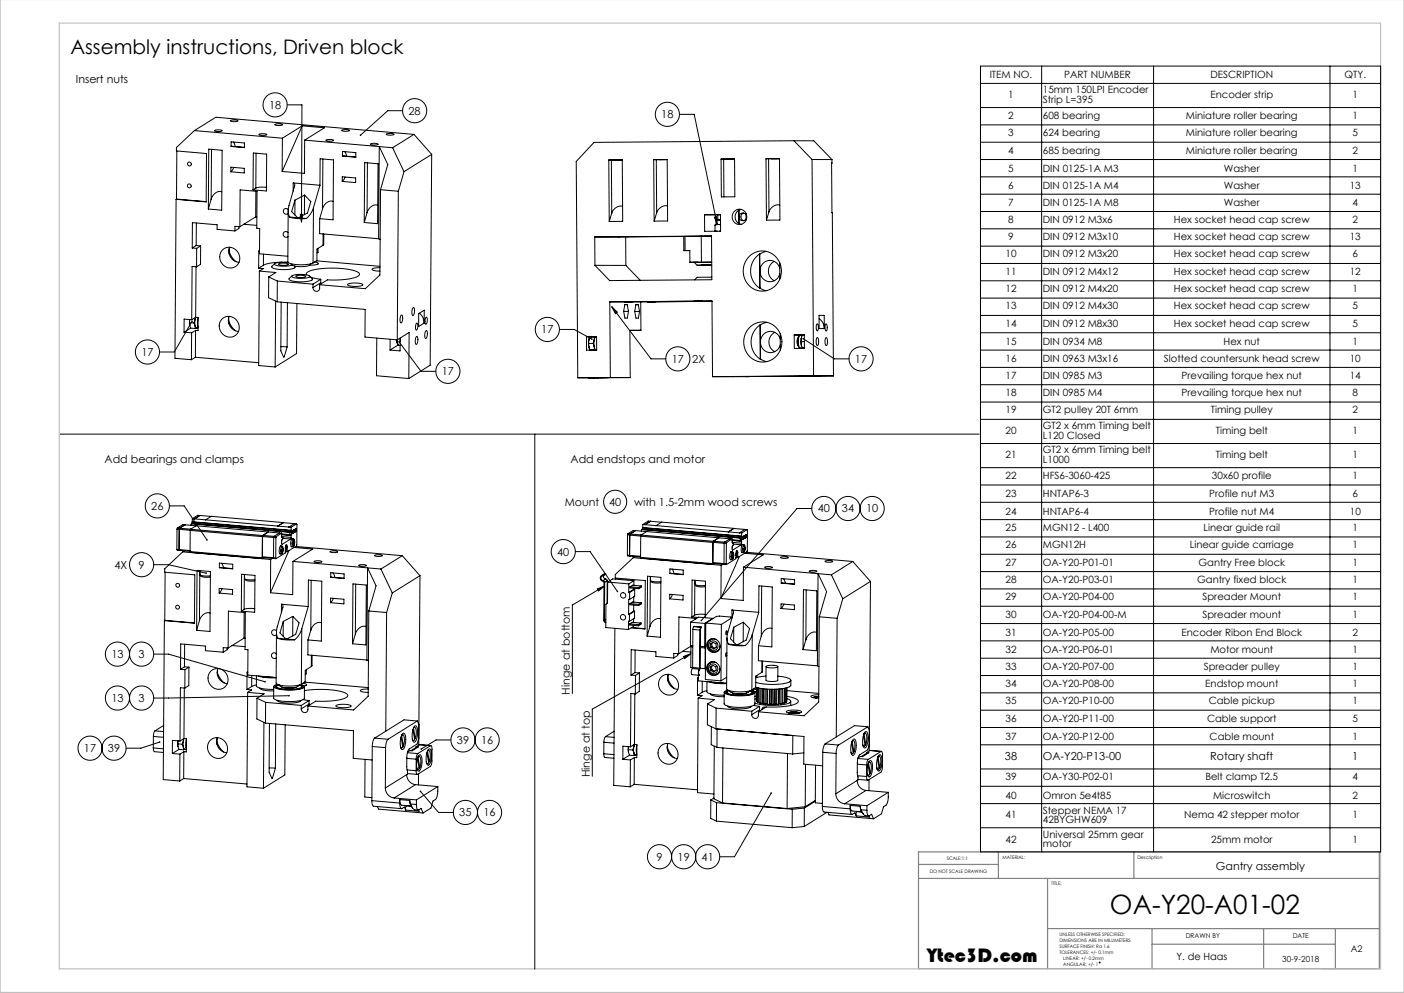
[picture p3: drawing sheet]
<svg xmlns="http://www.w3.org/2000/svg" width="594mm" height="420mm" viewBox="0 0 594 420" stroke-linecap="round" stroke-linejoin="round" font-family="sans-serif">
<defs><g id="words">
<text font-size="11.3" x="469.6" y="386.6">OA-Y20-A01-02</text>
<g font-size="8.5">
<text x="29.8" y="22.8">Assembly instructions, Driven block</text>
<text x="392.2" y="407">Ytec3D.com</text>
</g>
<g font-size="4.7">
<text x="32.1" y="35.2">Insert nuts</text>
<text x="113.8" y="46">18</text>
<text x="172.8" y="48.5">28</text>
<text x="279.8" y="50">18</text>
<text x="229" y="141">17</text>
<text x="59.8" y="150.6">17</text>
<text x="284.2" y="153.4">17</text>
<text x="292.9" y="153.5">2X</text>
<text x="361.7" y="153.4">17</text>
<text x="186.9" y="158.7">17</text>
<text x="44.3" y="195.7">Add bearings and clamps</text>
<text x="241.4" y="195.7">Add endstops and motor</text>
<text x="64" y="215.6">26</text>
<text x="239" y="213.9">Mount</text>
<text x="257.7" y="213.9">40</text>
<text x="268.2" y="213.9">with 1.5-2mm wood screws</text>
<text x="346" y="216.7">40</text>
<text x="356.2" y="216.7">34</text>
<text x="366.4" y="216.7">10</text>
<text x="235.7" y="235">40</text>
<text x="48.4" y="240.6">4X</text>
<text x="58.6" y="240.5">9</text>
<text x="47.1" y="278.3">13</text>
<text x="58.6" y="278.3">3</text>
<text x="241.2" y="293.8" transform="rotate(-90 241.2 293.8)">Hinge at bottom</text>
<text x="47.1" y="296.9">13</text>
<text x="58.6" y="296.9">3</text>
<text x="193.3" y="314.6">39</text>
<text x="203.5" y="314.6">16</text>
<text x="35.5" y="318.1">17</text>
<text x="45.7" y="318.1">39</text>
<text x="425.2" y="321.4">38</text>
<text x="441.2" y="321.4">OA-Y20-P13-00</text>
<text x="512" y="321.4">Rotary shaft</text>
<text x="572.1" y="321.4">1</text>
<text x="249.6" y="328.8" transform="rotate(-90 249.6 328.8)">Hinge at top</text>
<text x="194.3" y="345.3">35</text>
<text x="204.5" y="345.3">16</text>
<text x="277.7" y="364">9</text>
<text x="286.7" y="364">19</text>
<text x="296.8" y="364">41</text>
<text x="514.4" y="368">Gantry assembly</text>
</g>
<g font-size="4.2">
<text x="418.7" y="33.2">ITEM NO.</text>
<text x="450.3" y="33.2">PART NUMBER</text>
<text x="512.1" y="33.2">DESCRIPTION</text>
<text x="568.8" y="33.2">QTY.</text>
<text x="426.6" y="41.5">1</text>
<text x="441.2" y="39.5">15mm 150LPI Encoder</text>
<text x="512.1" y="41.5">Encoder strip</text>
<text x="572.2" y="41.5">1</text>
<text x="441.2" y="43.6">Strip L=395</text>
<text x="426.6" y="50.3">2</text>
<text x="441.2" y="50.3">608 bearing</text>
<text x="501.7" y="50.3">Miniature roller bearing</text>
<text x="572.2" y="50.3">1</text>
<text x="426.6" y="57.6">3</text>
<text x="441.2" y="57.6">624 bearing</text>
<text x="501.7" y="57.6">Miniature roller bearing</text>
<text x="572.2" y="57.6">5</text>
<text x="426.6" y="64.9">4</text>
<text x="441.2" y="64.9">685 bearing</text>
<text x="501.7" y="64.9">Miniature roller bearing</text>
<text x="572.2" y="64.9">2</text>
<text x="426.6" y="72.7">5</text>
<text x="441.2" y="72.7">DIN 0125-1A M3</text>
<text x="517.8" y="72.7">Washer</text>
<text x="572.2" y="72.7">1</text>
<text x="426.6" y="80">6</text>
<text x="441.2" y="80">DIN 0125-1A M4</text>
<text x="517.8" y="80">Washer</text>
<text x="571.1" y="80">13</text>
<text x="426.6" y="87.3">7</text>
<text x="441.2" y="87.3">DIN 0125-1A M8</text>
<text x="517.8" y="87.3">Washer</text>
<text x="572.2" y="87.3">4</text>
<text x="426.6" y="94.3">8</text>
<text x="441.2" y="94.3">DIN 0912 M3x6</text>
<text x="496.7" y="94.3">Hex socket head cap screw</text>
<text x="572.2" y="94.3">2</text>
<text x="426.6" y="101.6">9</text>
<text x="441.2" y="101.6">DIN 0912 M3x10</text>
<text x="496.7" y="101.6">Hex socket head cap screw</text>
<text x="571.1" y="101.6">13</text>
<text x="425.4" y="108.9">10</text>
<text x="441.2" y="108.9">DIN 0912 M3x20</text>
<text x="496.7" y="108.9">Hex socket head cap screw</text>
<text x="572.2" y="108.9">6</text>
<text x="425.4" y="116.2">11</text>
<text x="441.2" y="116.2">DIN 0912 M4x12</text>
<text x="496.7" y="116.2">Hex socket head cap screw</text>
<text x="571.1" y="116.2">12</text>
<text x="425.4" y="123.6">12</text>
<text x="441.2" y="123.6">DIN 0912 M4x20</text>
<text x="496.7" y="123.6">Hex socket head cap screw</text>
<text x="572.2" y="123.6">1</text>
<text x="425.4" y="130.9">13</text>
<text x="441.2" y="130.9">DIN 0912 M4x30</text>
<text x="496.7" y="130.9">Hex socket head cap screw</text>
<text x="572.2" y="130.9">5</text>
<text x="425.4" y="138.2">14</text>
<text x="441.2" y="138.2">DIN 0912 M8x30</text>
<text x="496.7" y="138.2">Hex socket head cap screw</text>
<text x="572.2" y="138.2">5</text>
<text x="425.4" y="146">15</text>
<text x="441.2" y="146">DIN 0934 M8</text>
<text x="517.7" y="146">Hex nut</text>
<text x="572.2" y="146">1</text>
<text x="425.4" y="153.3">16</text>
<text x="441.2" y="153.3">DIN 0963 M3x16</text>
<text x="492.4" y="153.3">Slotted countersunk head screw</text>
<text x="571.1" y="153.3">10</text>
<text x="425.4" y="160.2">17</text>
<text x="441.2" y="160.2">DIN 0985 M3</text>
<text x="499.9" y="160.2">Prevailing torque hex nut</text>
<text x="571.1" y="160.2">14</text>
<text x="425.4" y="167.5">18</text>
<text x="441.2" y="167.5">DIN 0985 M4</text>
<text x="499.9" y="167.5">Prevailing torque hex nut</text>
<text x="572.2" y="167.5">8</text>
<text x="425.4" y="174.9">19</text>
<text x="441.2" y="174.9">GT2 pulley 20T 6mm</text>
<text x="512.3" y="174.9">Timing pulley</text>
<text x="572.2" y="174.9">2</text>
<text x="425.4" y="183.6">20</text>
<text x="441.2" y="181.6">GT2 x 6mm Timing belt</text>
<text x="441.2" y="185.7">L120 Closed</text>
<text x="514.4" y="183.6">Timing belt</text>
<text x="572.2" y="183.6">1</text>
<text x="441.2" y="191.8">GT2 x 6mm Timing belt</text>
<text x="425.4" y="193.8">21</text>
<text x="441.2" y="195.9">L1000</text>
<text x="514.4" y="193.8">Timing belt</text>
<text x="572.2" y="193.8">1</text>
<text x="425.4" y="202.6">22</text>
<text x="441.2" y="202.6">HFS6-3060-425</text>
<text x="512.7" y="202.6">30x60 profile</text>
<text x="572.2" y="202.6">1</text>
<text x="425.4" y="210.3">23</text>
<text x="441.2" y="210.3">HNTAP6-3</text>
<text x="511.6" y="210.3">Profile nut M3</text>
<text x="572.2" y="210.3">6</text>
<text x="425.4" y="217.7">24</text>
<text x="441.2" y="217.7">HNTAP6-4</text>
<text x="511.6" y="217.7">Profile nut M4</text>
<text x="571.1" y="217.7">10</text>
<text x="425.4" y="224.6">25</text>
<text x="441.2" y="224.6">MGN12 - L400</text>
<text x="509.2" y="224.6">Linear guide rail</text>
<text x="572.2" y="224.6">1</text>
<text x="425.4" y="231.9">26</text>
<text x="441.2" y="231.9">MGN12H</text>
<text x="503.3" y="231.9">Linear guide carriage</text>
<text x="572.2" y="231.9">1</text>
<text x="425.4" y="239.2">27</text>
<text x="441.2" y="239.2">OA-Y20-P01-01</text>
<text x="507" y="239.2">Gantry Free block</text>
<text x="572.2" y="239.2">1</text>
<text x="425.4" y="246.6">28</text>
<text x="441.2" y="246.6">OA-Y20-P03-01</text>
<text x="506.5" y="246.6">Gantry fixed block</text>
<text x="572.2" y="246.6">1</text>
<text x="425.4" y="253.9">29</text>
<text x="441.2" y="253.9">OA-Y20-P04-00</text>
<text x="508.8" y="253.9">Spreader Mount</text>
<text x="572.2" y="253.9">1</text>
<text x="425.4" y="261.2">30</text>
<text x="441.2" y="261.2">OA-Y20-P04-00-M</text>
<text x="508.7" y="261.2">Spreader mount</text>
<text x="572.2" y="261.2">1</text>
<text x="425.4" y="269">31</text>
<text x="441.2" y="269">OA-Y20-P05-00</text>
<text x="499.8" y="269">Encoder Ribon End Block</text>
<text x="572.2" y="269">2</text>
<text x="425.4" y="276.3">32</text>
<text x="441.2" y="276.3">OA-Y20-P06-01</text>
<text x="512.1" y="276.3">Motor mount</text>
<text x="572.2" y="276.3">1</text>
<text x="425.4" y="283.2">33</text>
<text x="441.2" y="283.2">OA-Y20-P07-00</text>
<text x="509.3" y="283.2">Spreader pulley</text>
<text x="572.2" y="283.2">1</text>
<text x="425.4" y="290.5">34</text>
<text x="441.2" y="290.5">OA-Y20-P08-00</text>
<text x="509.9" y="290.5">Endstop mount</text>
<text x="572.2" y="290.5">1</text>
<text x="425.4" y="297.9">35</text>
<text x="441.2" y="297.9">OA-Y20-P10-00</text>
<text x="511.4" y="297.9">Cable pickup</text>
<text x="572.2" y="297.9">1</text>
<text x="425.4" y="305.2">36</text>
<text x="441.2" y="305.2">OA-Y20-P11-00</text>
<text x="510.7" y="305.2">Cable support</text>
<text x="572.2" y="305.2">5</text>
<text x="425.4" y="312.9">37</text>
<text x="441.2" y="312.9">OA-Y20-P12-00</text>
<text x="511.7" y="312.9">Cable mount</text>
<text x="572.3" y="312.9">1</text>
<text x="425.4" y="330">39</text>
<text x="441.2" y="330">OA-Y30-P02-01</text>
<text x="510" y="330">Belt clamp T2.5</text>
<text x="572.2" y="330">4</text>
<text x="425.4" y="337.8">40</text>
<text x="441.2" y="337.8">Omron 5e4t85</text>
<text x="513.2" y="337.8">Microswitch</text>
<text x="572.2" y="337.8">2</text>
<text x="425.4" y="346.1">41</text>
<text x="441.2" y="344.1">Stepper NEMA 17</text>
<text x="501" y="346.1">Nema 42 stepper motor</text>
<text x="572.2" y="346.1">1</text>
<text x="441.2" y="348.2">42BYGHW609</text>
<text x="425.4" y="356.3">42</text>
<text x="441.2" y="354.3">Universal 25mm gear</text>
<text x="441.2" y="358.4">motor</text>
<text x="512.4" y="356.3">25mm motor</text>
<text x="572.2" y="356.3">1</text>
<text x="497.8" y="406.1">Y. de Haas</text>
</g>
<text font-size="3.9" x="571.5" y="402.5">A2</text>
<text font-size="3.5" x="542.5" y="407">30-9-2018</text>
<g font-size="2.8">
<text x="501.7" y="396.9">DRAWN BY</text>
<text x="546.9" y="396.9">DATE</text>
</g>
<g font-size="2">
<text x="400.6" y="363.7">SCALE:1:1</text>
<text x="424.2" y="363.2">MATERIAL:</text>
<text x="481.3" y="363.2">Description</text>
<text x="393.3" y="369.3">DO NOT SCALE DRAWING</text>
<text x="444.7" y="374.5">TITLE:</text>
<text x="448.2" y="395.9">UNLESS OTHERWISE SPECIFIED:</text>
<text x="448.2" y="398.4">DIMENSIONS ARE IN MILLIMETERS</text>
<text x="448.2" y="400.9">SURFACE FINISH: Ra 1.6</text>
<text x="448.2" y="403.4">TOLERANCES: +/- 0.1mm</text>
<text x="449.9" y="405.9">LINEAR: +/- 0.2mm</text>
<text x="449.9" y="408.4">ANGULAR: +/- 1</text>
</g>
</g></defs>
<g fill="none" stroke="#000" stroke-width=".42">
<path d="M414.8 28h169.3v332.3h-169.3zM414.8 35.3h169.3M440.7 28v332.3M488.1 28v332.3M562.7 28v332.3M82.3 55.2l37.2 3.3M82.3 55.2l9-5.6 83.9 7.2M82.3 55.2l-7.6 7.2-.1 1.4 12.8 1.1-.2 20.5-12.7-1.1M90.7 55.2l1.9-.3a.88 .88 0 0 1 1.3 .5l-1.7 .2zM97.4 51l1.9-.3a.88 .88 0 0 1 1.3 .5l-2.1 .2zM97.8 60l5.6 .5v1.9l-5.6-.5zM109.6 56.9l1.8-.4a.88 .88 0 0 1 1.4 .5l-2.1 .3z"/>
<path d="M116.3 52.7l1.8-.3a.88 .88 0 0 1 1.4 .5l-2.1 .2zM119.5 58.5l-.1 14M121.5 44.4h6.2l-.2 49.6M127.8 53.2l9.5 .8-8.4 5.3M127.8 53.2l-8.3 5.3M127.8 53.2l-8.4 19.3M128.9 59.3l37.2 3.2M128.9 59.3l-.1 14-9.4-.8M137.9 59.3l1.8-.3a.88 .88 0 0 1 1.3 .5l-2.1 .2zM144.5 55.1l1.9-.3a.88 .88 0 0 1 1.3 .5l-2.1 .2zM163.4 56.8l1.8-.4a.88 .88 0 0 1 1.4 .5l-1.8 .3zM170.3 46.8h-6.2l-11.6 10.4"/>
<path d="M175.2 56.8l-9.1 5.7M175.2 56.8l7.4 8.5M287.5 48.4h6.2l9.7 46.6M335.9 59.5l7.7 8M335.9 59.5l-84.6 .7-7.5 8.1 .6 91.5M335.9 59.5l8.4 .1 7.7 7.9M414.8 45.5h169.3M414.8 52.8h169.3M74.8 63.9l-.1 20.3M88.3 63.1l5.7 .5-.2 25.3-5.7-.5zM89.5 63.2l-.2 21.1M97.7 70.7l5.7 .5-.1 1.9-5.6-.4z"/>
<path d="M97.8 61.9l5.6 .4M98.7 60.1l.8 1.9M98.9 70.8l-1.2 1.9M107.2 64.7l5.6 .5-.1 15.6-5.6-.5zM108.2 79.6l-1.1 .7M108.3 64.8l-.1 14.8M112.7 79.3l-2.8-.1-1.7 .4M124.1 77.4l.5 .3 .1 .7-2.4 8.5a6.7 6.7 0 0 0 .2 4.9M124.1 77.4l11.3 1M124.1 77.4l-.1 3.4M135.4 78.4v-11.3l5.7 .5-.2 25.4-5.6-.5M135.4 78.4l-2.8 9.4"/>
<path d="M136.6 67.3l-.1 21M144.8 74.8l5.7 .5v1.9l-5.7-.5zM144.9 66l5.6 .4M144.9 64.1l5.6 .5v1.9l-5.6-.5zM145.8 64.1l.8 2M146 74.9l-1.2 1.8M154.3 68.8l5.6 .5-.1 25.3-5.7-.5zM155.5 68.9l-.2 21.1M156.7 60.9l1.8-.3a.88 .88 0 0 1 1.4 .5l-2.1 .2zM166.1 62.5l4.8 10.1M170.9 72.6l-2.4 8.3M182.6 65.3l-.6 89.2-9 5.6"/>
<path d="M182.6 65.3l-11.7 7.3M257.6 67.7l5.7-.1 .2 26-5.7 .1M257.6 67.7l.2 26M257.6 67.7h1.1M258.7 67.7l.1 22.5M259.9 67.7l3.2-.1zM263.3 67.7h-4.6M276.6 67.5l.2 26M276.6 67.5h1.1M277.7 67.5l.1 22.5M278.9 67.5h3.3zM282.3 67.5h-4.6"/>
<path d="M282.3 67.5h-5.7M282.3 67.5l.2 26h-5.7M305.1 67.3h1.1M306.2 67.3l.1 16M307.4 67.3h3.3zM310.8 67.3h-4.6M310.8 67.2l-5.7 .1M310.8 67.2l.1 16-5.7 .1-.1-16M324.1 67.1l.2 26M324.1 67.1h1.1M325.2 67.1l.1 22.5M326.4 67.1h3.3z"/>
<path d="M329.8 67.1h-4.6M329.8 67.1h-5.7M329.8 67.1l.2 26h-5.7M343.6 67.5l.6 91.5h8.4M343.6 67.5h8.4M352 67.5l.6 91.5M414.8 60.1h169.3M414.8 67.5h169.3M414.8 74.8h169.3M74.5 84.3l-.5 67.2 7 .7M74.7 84.2l12.5 1.1M74.7 84.2l-.2 .1"/>
<path d="M83.1 94.3l-.1 9.5M89.3 84.3l-1.2 4.1M93.9 81.1a3.8 3.8 0 0 0-4.6 3.2M99.4 97.7l-7.5-.7v-1.9l-10.5-.9-.1 10.7M101.1 95.9v.7l-1.7 1.1M101.5 95.9l.1-15.6 7.2 .6-.2 15.6 1.3 .1-.1 10.7 12 1.1M101.5 95.9l-2.1-.2v2M103.2 94.9l5.4 .4M108.2 91.7l-6.7 4.2M108.2 91.7l.5 .1M108.3 80.9l-.1 10.8M121.9 98.4a1.19 1.19 0 0 0-1.8 0 1.19 1.19 0 0 0 0 1.7 1.19 1.19 0 0 0 1.7-.1"/>
<path d="M121.9 89.1l-.1 21.6a9 9 0 0 0 6.9 1.3l3.8-.8M121.9 88.7a1.19 1.19 0 0 0-1.7-.1 1.19 1.19 0 0 0 0 1.7 1.19 1.19 0 0 0 1.7 0M122.5 91.8l3.1 .6h4M122.5 91.8l3.4 .3M124.8 84.7l-1.4 4.8 2.5 2.6M124.8 84.7v6.2M125.9 92.1h.3M126.2 92.1l3.4 .3M127 90.6l1.1 .1-.6 3.3zM128.8 82.5l2.7 2.7-1.4 4.9-3.9 2M128.8 82.5l-4 2.2M128.8 82.5v8.3"/>
<path d="M132.6 87.8a9.4 9.4 0 0 1-3 4.6M132.6 87.8l-.1 23.4M135.3 92.5l-.1 6.3 25 2.2M136.5 88.3l-1.2 4.2M136.7 99v4.7M137 99v4.4l-.3 .3M141 85.2a3.8 3.8 0 0 0-4.5 3.1M155.3 90l-1.2 4.1M159.8 86.8a3.8 3.8 0 0 0-4.5 3.2M161 80.2l7.5 .7M161 80.2l3.1-10.6-3.6-7.6-.3 39M161 80.2l-.3 36.1-6.1 5.8-19.4-1.7"/>
<path d="M168.5 80.9l-.4 62.9M258.8 90.2l-1 3.5M263.4 87.3a4 4 0 0 0-4.6 2.9M277.8 90l-1 3.5M282.4 87.1a4 4 0 0 0-4.6 2.9M289.8 100h-.5v6M289.8 100v6M296.7 99.9l-6.9 .1M296.7 99.9l.1 11M298.1 90.8h6.7l.1 7h-6.8zM298.1 90.8l5.6 .1M301 99.8l.2 18.5-43.3 .4-6.2-6.5"/>
<path d="M301 99.8l-49.4 .4M301 99.8l-4.3 .1M302.3 91.8l.9-.2 .2 3.4zM302.5 95.2v2.4M302.5 97.6l.9 .2M302.5 97.6l.4 .2M302.9 93.3l.1 1.7M303 95l-.5 .2M303.7 90.9v1.9M303.8 94.9l-1.3 .3M303.8 94.9l1 .2M303.8 94.9l-.8 .1"/>
<path d="M304.8 90.9h-1.1M304.8 92.8l-1.5 .1-.4 .4M304.8 93.2l-1.9 .1M304.8 94.9h-1M304.9 97.7l-.6 .1M312.5 88.9a3.3 3.3 0 0 0 0 5.6M312.5 88.9h.2M312.5 88.9v5.6M312.5 94.5h.2M312.7 88.9v5.6M312.7 94.5l.8 .4M313.6 88.6l-.9 .3"/>
<path d="M314.6 90.1a1.67 1.67 0 0 0-1.1 1.6 1.67 1.67 0 0 0 1.1 1.6M315.7 90.4v2.6M315.7 91a1.58 1.58 0 0 0-2.4-.5 1.58 1.58 0 0 0 0 2.5 1.58 1.58 0 0 0 2.4-.6M325.3 89.6l-1 3.5M329.9 86.7a4 4 0 0 0-4.6 2.9M414.8 82.1h169.3M414.8 89.5h169.3M414.8 96.8h169.3M81.3 104.9l1.9 .2M82.9 112.8l-.1 21.4M83 103.8l1.9 .2M83 103.8l-1.7 1.1"/>
<path d="M83.2 112.8l-1.9-.1-.2 22.5M83.2 105.1v7.7M84.9 104l-.1 7.8-1.6 1M84.9 104l-1.7 1.1M94.3 105.6a4.4 4.4 0 0 1 6.7 1.6 4.4 4.4 0 0 1-3.1 6.2 4.6 4.6 0 0 1-4.5-2.7 4.6 4.6 0 0 1 .9-5.1zM97 106.4l.9 2 1.9 2.3M97 105v2.4M97.1 104.6a4.7 4.7 0 0 0 4 6.4M109.4 113.4l2 .2-1.7 1.1M109.7 114.7l7 .6-3 1.8M109.7 114.7l-.3 39.9 7 .6M109.8 106.2l-.3-.1-.1 7.3"/>
<path d="M111.4 112.2l-2 1.2M111.5 107.5l-.1 4.7M113.7 117.1l3.6 1.8M113.7 117.1l-.1 8.8 3.7 1.8M116.2 111.5l-1.2 1.2a1.4 1.4 0 0 0 1.7 1.1 13 13 0 0 0 8.2-.7l-.3-.6M117.3 118.9l15.1 1.3M117.3 118.9v8.8M117.8 111.7a4.7 4.7 0 0 1 4.2 .1 4.7 4.7 0 0 1-4.2-.1zM119.5 110.9l-5.1 .4-3 .9M120.4 110.9l1.5 .1M122 111h-4.1a1.3 1.3 0 0 0-1.7 .9 10.8 10.8 0 0 0 7.3 .2M122.9 111.5a7.2 7.2 0 0 0 6.4 1.2l1.7-.5"/>
<path d="M123.5 116.7l-1.2 1.2a1.4 1.4 0 0 0 1.7 1 13 13 0 0 0 8.2-.7l-1.3-1.5M123.6 116.7a10.3 10.3 0 0 1 7.4 .1 6.5 6.5 0 0 1-5.7 .8 1.26 1.26 0 0 1-1.7-.9zM125.1 116.8a4.7 4.7 0 0 1 4.2 .2 4.7 4.7 0 0 1-4.2-.2zM129.8 116.3a.98 .98 0 0 1 .8-1.5 35.2 35.2 0 0 1 20.9 .4 .96 .96 0 0 1 .6 1 .96 .96 0 0 1-1 .8 31.6 31.6 0 0 1-12.6 1.4l-3.3 2M131.5 117.2l4.2 .9M131.6 111.6l-.6 .6M133.1 110.8a.95 .95 0 0 1 1.4 .9l-3.5 .4M133.9 110.3l26.9 2.3M134.6 105l-.1 1.8-.4 .1M135.7 119.6l.1 .5M135.7 119.6l-3.3 2M135.7 118.1l-3.3 2.1"/>
<path d="M135.7 118.1v1.5M136.7 103.7l-2.6 1.6v4.9l-1.6 1M160.2 101l.6 .3M160.7 113.2l-1.6 .1a1.12 1.12 0 0 0-1.6 .8l3.2 .6M251.6 100.2l.1 12M251.7 112.2l13.1 .1M264.7 100.2l.1 12.1M264.8 112.3l6.1 6.3M289.3 100l-37.7 .2M289.8 106h-.5h2.5M291.8 106h-2M291.8 106l.1 4.9"/>
<path d="M291.9 110.9l3.4 .1h-3.3M292 110.9v.1M292 111h1.7M294.9 112.2l6.2-.1zM296.6 112.2l4.2-.1zM296.8 110.9h-4.9M301.1 110.8l-4.3 .1M301.1 110.9l-7.4 .1 1.2 1.2M301.2 117.2l-6.2 .1-1.1 1.1M317 108.4a8.3 8.3 0 0 1 11.2 .2 8.3 8.3 0 0 1 .8 11.1 8.2 8.2 0 0 1-11 2 8.2 8.2 0 0 1-2.7-10.8zM321.3 107.5a8.7 8.7 0 0 0 .1 14.4M321.3 107.5h.2"/>
<path d="M321.3 107.5l.1 14.4M321.5 107.5l.1 14.4M324.2 106.3l-2.7 1.2M327.6 110.6a4.6 4.6 0 0 0 0 8.1M329.9 111.2v6.8M329.9 113.4a4.4 4.4 0 0 0-7.6-1.4 4.4 4.4 0 0 0 3 7.1 4.3 4.3 0 0 0 4.6-3.3M414.8 104.1h169.3M414.8 111.4h169.3M414.8 118.8h169.3M80.2 136.4v-1.2l.1 2.4M80.2 136.4l.1 1.2M80.2 136.4l1.9 .2"/>
<path d="M80.3 137.6h.1M80.3 137.6l.4 1.2M80.7 138.8l-2.8 1.7M80.7 138.8l1.9 .1M81.1 135.2l-3.2-.2v5.5M81.3 135.9l-7.6 13h-6.2M82.1 136.6l.4 1.2M82.5 137.8l.6 .9M82.5 137.8l.1 1.1M82.5 135.1v2.7M82.5 135.1l-.4 1.5M82.6 134.3l-.1 .8"/>
<path d="M82.7 139.8v11.3M82.7 139.8l-1.6 1M82.8 134.2l-.3 .9M82.8 134.2l1 .1v5.5h-1.1M82.8 134.2l-1.7 1M83.1 138.7l.7 .1M83.2 138.7l-.6 .2M83.8 134.6l-.3 2 .3 1.7M94.1 134.8a4.4 4.4 0 0 1 6.6 1.6 4.4 4.4 0 0 1-3 6.2 4.6 4.6 0 0 1-4.5-2.7 4.6 4.6 0 0 1 .9-5.1zM96.8 135.7l.9 1.9 1.9 2.3M96.8 134.2v2.5M96.9 133.8a4.7 4.7 0 0 0 4 6.4"/>
<path d="M116.6 127.3l-.2 27.9M117.3 127.7l37.2 3.2-.1 11.7 13.7 1.2M119 127.8l-.2 20.6 1.3 2.6M121.6 128l-.1 18.7M125.6 128.4l-.1 21.2-9.1 5.6M132.4 120.2v1.4M135.2 120.4v1.5a1.42 1.42 0 0 1-1.5 1.3 1.42 1.42 0 0 1-1.3-1.6M147.1 120.2a8.1 8.1 0 0 1 6.4 .3 7.8 7.8 0 0 1-6.5-.1zM169.7 133.4l.1-.1a2.37 2.37 0 0 1-.3 3.3l-.2-1.7zM174.7 130.2l.1-.1a2.37 2.37 0 0 1-.2 3.3l-.3-1.3zM176.2 136.8a.74 .74 0 0 1 .7 .4 .74 .74 0 0 1-.1 .8 1.05 1.05 0 0 1-.8 1.5l-.2-1.4zM177.2 132.7l2.3-1.5v5.4l-2.4 1.5z"/>
<path d="M177.5 132.5a5.4 5.4 0 0 1 2 4.1M180.1 139.9l.2-.1a2.37 2.37 0 0 1-.3 3.3l-.3-1.6zM180.2 134.3a.73 .73 0 0 1 .7 .4 .73 .73 0 0 1-.1 .8 1.05 1.05 0 0 1-.8 1.5l-.2-1.4zM236.7 139.3h6.2l7.5 4.1M258 127.7l.2 32M258 127.7l43.2-.4 .3 32M258 127.7h13.1M258.8 129.7l2.4 2.3-.8 .6zM258.8 129.7l16.6 22.1h6.3M263.8 131.7l.5-2.9h1.1l.5 2.9M263.8 131.7l.6 2.8h1l.5-2.8M264.1 127.6h3.5z"/>
<path d="M265.9 131.7h-2M268.5 131.7l.5-2.8h1l.6 2.8M268.5 131.7l.6 2.9h1l.5-2.9M270.6 131.7h-2.1M271.1 127.7l.1 12h-4.7l.1 20M273.8 127.7l3.5-.1zM274.2 127.6l22.5-.2zM293.6 127.4h3.5zM294.8 127.5l6.4-.1zM301.2 127.5l-30.1 .2M317.2 138.4a8.3 8.3 0 0 1 11.2 .2 8.3 8.3 0 0 1 .8 11.1 8.2 8.2 0 0 1-11 2 8.2 8.2 0 0 1-2.7-10.8zM321.4 121.9h.2"/>
<path d="M321.5 137.5a8.7 8.7 0 0 0 .1 14.4M321.5 137.5h.2M321.5 137.5l.1 14.4M321.6 121.9l2.5 1.1M321.7 137.5l.1 14.4M324.4 136.3l-2.7 1.2M345.7 137a2.16 2.16 0 0 1 0 2.9l-.4-1.4zM346.5 133.4h2.2v5.6h-2.1zM346.5 134.8a5 5 0 0 1 2.2 4.2M349.4 137a2.16 2.16 0 0 1 0 2.9l-.3-1.4zM414.8 126.1h169.3M414.8 133.4h169.3"/>
<path d="M77.9 140.5l3.2 .3M81.1 140.8l-.1 11.4M82.7 151.1l26.8 2.3M82.7 151.1l-1.7 1.1M118.8 146.6l2.7 .1M119.9 150.8l.2 .2M121.5 146.7l-1.4 4.3M159.4 143l-.1 15.9 13.7 1.2M165.1 143.5l-.1 4.6M167.7 143.7l.3 1.3M167.9 143.7a2.18 2.18 0 0 0 .9 2.4M168.1 143.8l5-3.2-.1 19.5"/>
<path d="M168.2 143.7v.2a2.11 2.11 0 0 0 .6 2.2M168.4 145.9l-3.4 2.2M168.8 144.6l9.3 12.5h6.3M168.8 146.1l.5 .1M169.3 143.6v.9M169.3 143v5.4l-4.3-.3M176.1 142.5l.1-.2a2.37 2.37 0 0 1-.2 3.3l-.3-1.6zM248.1 142.4h4.3v5.7h-4.2zM248.1 142.4l2.3 .1M249.1 145.3v1.3M249.1 143.9v1.4M249.1 143.9v2.7"/>
<path d="M249.1 146.6l.5 1.4M249.1 146.6l.2 .7M249.3 143.2l-.2 .7M249.6 148h1M250.4 148v.1M251 145.2l.4 1.4M251 145.2l-1.9 .1M251.4 143.9v2.7M251.4 143.9l-.4 1.3M251.4 146.6l.8 1.4M251.4 146.6l.1 1.4h.7M251.4 142.5v1.4"/>
<path d="M251.4 142.5h-1.9l-.4 1.4M251.4 142.5h.7M251.6 159.8h-.6M252.1 142.5l-.7 1.4M252.2 148h.3h-2.9M252.4 142.5h-.3M255.3 159.7h2.2M258.2 159.7l-13.8 .1M258.2 159.7h8.4M266.6 159.7l-22.2 .1M315.3 159.3h1.6M316.9 159.3h.1"/>
<path d="M321.6 151.9h.2M321.8 151.9l2.5 1.1M327.8 140.6a4.6 4.6 0 0 0 0 8.1M330.1 141.2v6.8M330.1 143.4a4.4 4.4 0 0 0-7.6-1.4 4.4 4.4 0 0 0 3 7.1 4.3 4.3 0 0 0 4.6-3.3M336 141.7l4.3-.1v5.7l-4.2 .1zM336 141.7l2.3 .2M337.7 142.9l-.5 1.6 .5 1.7M338.3 147.2v.2M338.6 141.8a3.6 3.6 0 0 0-.9 4.3l.4 .9 .5 .3M338.9 144.5l.1 1.4M339 143.1l-.1 1.4"/>
<path d="M339 143.1v2.8M339 145.9l.5 1.4h.8h-1.7M339 145.9l.2 .7M339.2 142.5l-.2 .6M339.4 141.8l-.4 1.3M339.8 143.3l13.1 8.5h6.3M340.3 141.8h-1.7a4.8 4.8 0 0 0 0 5.5M340.3 144.5h-1.4M340.5 159h-2.2M344 159h1.6M344.8 159l-43.3 .3M345.6 142.9a2.06 2.06 0 0 1 .6 2.8l-.2 .4a2.06 2.06 0 0 1-.5-2.9z"/>
<path d="M347 159h-.1M349.4 142.9a2.06 2.06 0 0 1 .5 2.8l-.2 .4a2.06 2.06 0 0 1-.5-2.9zM352.6 159l-51.1 .3M414.8 140.7h169.3M414.8 148.1h169.3M414.8 155.4h169.3M414.8 162.7h169.3M414.8 170.1h169.3M414.8 177.4h169.3M25.5 183.6h388.8M226.3 183.6v226.3M414.8 187.6h169.3"/>
<path d="M414.8 197.8h169.3M71.7 214h6.2l9.7 14.4M81.4 219.4l5.6 .5M81.4 219.4l-.1 1.3M82.3 219.5h.1M84.6 218l-2.3 1.5M84.6 218h.1M87 219.9l2.4-1.5 36.1 3.2M87 219.9l36.2 3.1M87 219.9h.1M89.3 218.4l-5.6-.5-2.3 1.5M343.4 215.1h-6.2l-40.5 47.3"/>
<path d="M414.8 205.1h169.3M414.8 212.5h169.3M414.8 219.8h169.3M65 238.8h6.3l15.9 3.6M74.8 232.4l5.6 .5M74.8 232.4l.2 .3 5.4 .5M74.9 223.8l36.1 3.2M74.9 223.8l-.1 8.6M75 223.3l2.3-1.4 41.9 3.6M75 223.3l36.1 3.2M75 223.3l-.1 .5M75.9 232.8h.1"/>
<path d="M77.3 233.4l37.2 3.2M77.3 233.4l-7.6 7.2v1.4l12.7 1.1-.1 20.5-12.8-1.1M78.1 232.9l-.8 .5M78.3 222l-2.3 1.4-.2 .5 .1 8.9M78.3 222h.1M80.4 233.3l30.5 2.6M80.4 233.3l.1 .3 30.6 2.6M80.8 222.2l.2-.7 41.8 3.7M81.1 221.4l41.9 3.7M81.1 221.4l-.1 .1M81.2 221.3l-.1 .1M81.2 221.3l41.8 3.7"/>
<path d="M81.3 220.8l-.1 .5M81.3 220.8l41.9 3.6M81.3 220.7v.1M81.3 220.7l41.9 3.6M83 222.4l-2.4 1.5-.1 .4-.1 9M92.8 238.2l5.7 .5v1.9l-5.7-.5zM93.7 238.3l.9 1.9M110.9 235.9l.2 .3M111 227l-.1 8.9M111 235.5l5.7 .5M111 235.5l.1 .3 5.7 .5M111.2 226.5l5.7 .4"/>
<path d="M111.2 226.5l-.2 .5M111.7 235.9l-.6 .3M113.5 225l-2.4 1.5M113.5 225h.1M114.5 236.6l-.1 14.1M115.3 236.2l-.8 .4M116.7 236l.1 .3M116.7 227.4l-5.6-.5-.1 8.6M116.7 227.4v8.6M116.9 226.9l-.2 .5M117.5 222.5h.1M118.2 225.4l-2.3 1.5-.1 .4 .1 8.9"/>
<path d="M118.7 230.9l.7 .1M118.7 230.9l.3 .1M118.7 230.9l-.5 1a1.96 1.96 0 0 0 .5 2.4l.1-.1M119 232.8l.7 .1M119 232.9l.6 .1M119 232.9v.2l.6-.1M119 232.9l-.3 .1M119.1 234.2h-.7M119.2 226.2l4 .3M119.2 226l3.9 .4M119.2 225.8l3.5 .3M119.2 225.5l.1 1.7"/>
<path d="M119.2 225.5l-2.3 1.4M119.2 227l4 .3M119.2 232.6h.6M119.3 227.1h.3M119.3 227.2h.2M119.3 233.8h.2M119.3 227.2l.1 .1M119.4 227.3h.1M119.5 228.1h.1M119.5 227.2l.2 .4-.2 .5M119.5 227.2l-.1 .1M119.5 232.4h.2"/>
<path d="M119.6 233l-.1 .8M119.7 232.9l-.2 .9M119.7 232.4l.1-.2v.2M119.7 232.4l-.2-1 .1 1.1-.6 .4M119.7 227.7l3.3 .3M119.8 232.6l-.1 .3M119.8 232.4v.2M119.8 232.3l-.3-1.2a1.37 1.37 0 0 0-.8 1.9M119.8 232.3a1.37 1.37 0 0 1-.8 1.9l-.3-1.2M119.8 232.3v.1M119.9 221l-2.4 1.5M119.9 221v.1"/>
<path d="M121 233.3l-.3 .2M121 233.3l.5 .1M121.1 231.3l-.1-.7-.3 2M121.1 231.3h.4M121.1 231.3l-.1 2M121.5 231.3l-.4-.9-.4 1v2.5l-3.9 2.4M121.5 231.3v2.1M122.2 232.9l-7.8 17.8M122.2 222.9h.1M122.8 225.2l-.2 .7 .1 .2 .2-.1M122.9 226h.1M123 225.1l-.2 .1"/>
<path d="M123 228l-3.7 2.3-.2-1.3 .4-.9M123 226l.1 .4M123 225v.1M123.1 226.4l.1 .1M123.2 224.4l-.2 .6M123.2 227.3l-.2 .7M123.2 226.5v.8M123.2 224.3v.1M123.2 223v1.3M123.4 225h.1M123.4 225.7h.2M123.5 224.7h.1"/>
<path d="M123.5 224.9h.1M123.5 225.7h-.1M123.5 224.7v.3zM123.5 224.8h.1M123.5 224.8v.1M123.5 225.6h.1M123.5 225.7h.1M123.5 227.9l.8 .1M123.6 227.9h.3M123.6 227.9l-.5 1a1.96 1.96 0 0 0 .4 2.4l.1-.1M123.6 225.6v.1M123.7 225.3l.1 .1"/>
<path d="M123.8 225.3l-.2-.7-.1 1.1M123.8 225.4h.1M123.8 224.7h.1M123.8 224.7v.6M123.8 229.8h.8M123.8 229.9h.6M123.8 224.6h.1M123.9 225.4h.1M123.9 224.6l-.1 .8M123.9 224.5v.1M123.9 224.5h.1M123.9 224.6h.1"/>
<path d="M123.9 237.5l37.3 3.2M123.9 237.5l-.1 14-9.4-.8M124 224.4l-.1 .2M124 225.3h.1M124 224.5h-.1M124 224.6h.1M124 225.3v.1M124 231.2h-.8M124.1 225.3l-.1 .1M124.1 224.5l-.2 .9M124.1 224.5l-.2 .1M124.1 225.3h.1"/>
<path d="M124.1 224.5h.1M124.1 225.2v.1M124.1 229.6h.5M124.1 228.1a2.24 2.24 0 0 1 0 3.1 2.6 2.6 0 0 1 0-3.1zM124.1 224.4l-.3 .2M124.1 224.4v.1M124.1 225.2h.1M124.2 230.7h.1M124.2 225.2h.1M124.2 225.2v.1M124.2 224.5l.1 .1M124.3 225.1l-.1 .1"/>
<path d="M124.3 224.6l-.2 .6M124.3 224.6v.5M124.3 224.2l-.2 1M124.3 224.7h.1M124.3 225h.1M124.3 225l.1 .1M124.3 224.2v.5M124.3 224.2h.1M124.3 225.2h.1M124.3 224.7l.2-.6v.9M124.4 225.1h.1M124.4 229.3l.2 .1"/>
<path d="M124.4 229.9l-.1 .8M124.4 231.5l7.9 .7-8.4 5.3M124.4 225.1v.1M124.4 225v.1M124.4 224.4l-.1 .6M124.4 224.4v.6M124.5 225h.1M124.6 221.5l-2.4 1.4M124.6 225h-.1M124.6 229.8l-.3 .9M124.6 229.4v-.3v.5M124.6 229.4l-.3-1 .1 1.1-.6 .1v.5l.6-.2"/>
<path d="M124.6 229.6v.2M124.7 224.1h.1M124.7 224.8h.1M124.7 224v.1M124.7 225h.1M124.7 224.1l-.1 .8M124.8 224l-.1 .1M124.8 224.8l-.1 .2M124.8 224.1l-.1 .7M124.8 224.1h-.1M124.8 224.8h.1M124.8 224h.1"/>
<path d="M124.8 223.9v.1M124.9 224.7v.1M124.9 223.9v.1M124.9 224h.1M125 223.9h.1M124.9 224.4v.3M124.9 224.4h.1M124.9 224.9h.1M124.9 224.7h.1M124.9 224.3h.1M124.9 224.7v.2M125 224l-.2 .8"/>
<path d="M125 224h-.2M125 223.9v.1M125 223.8v.1M125 224.7v.1M125 224.4h.1M125 224.7h.1M125.1 224.4l-.1 .2M125.1 224.4h-.2M125.1 231.1l45.1 3.9M125.1 223.7v.1M125.1 224.6h.1M125.1 223.8l-.2 .5"/>
<path d="M125.1 223.8h.1M125.1 224.7h.1M125.1 224.7l-1.4 .9-.1-.6M125.2 224.6l-.1 .1M125.2 223.8l-.1 .8M125.2 223.8h.1M125.2 223.8h-.1M125.2 223.7l-.5 .3M125.2 223.7v.1M125.5 221.6l-2.3 1.4M125.5 221.6l-.1 9.3-3.9 2.5M132.9 237.4l1.5-.2a1.2 1.2 0 0 1 1.7 .5l-2 .2z"/>
<path d="M139.6 233.3l1.5-.3a1.2 1.2 0 0 1 1.7 .5l-2 .2zM151.8 239.1l1.4-.3a1.2 1.2 0 0 1 1.7 .5l-2 .2zM158.5 234.9l1.4-.3a1.2 1.2 0 0 1 1.7 .5l-2 .2zM170.2 235l-9 5.7M170.2 235l7.5 8.5M243.4 233.3h6.3l11.5 16.9M265.4 234.8l5.6 .5M265.4 234.8l.2 .3 5.4 .5M265.5 226.3l41.8 3.6M265.5 226.3l-.1 8.5M265.6 225.8l2.3-1.5 41.9 3.7M265.6 225.8l36.1 3.2"/>
<path d="M265.6 225.8l-.1 .5M266.5 235.2h.1M267.9 235.9l37.2 3.2M267.9 235.9l-7.6 7.1v1.5l12.7 1.1-.1 20.4-5.9-.5M268.7 235.4l-.8 .5M268.9 224.4l-2.3 1.5-.2 .4 .1 8.9M268.9 224.4h.1M271 235.8l.1 .3 30.6 2.6M271 235.8l30.5 2.6M271.4 224.6l.2-.6 42 3.5M271.8 223.8l-.2 .2M271.8 223.8l41.8 3.6"/>
<path d="M271.9 223.3l-.1 .5M271.9 223.3l41.8 3.6M271.9 223.1v.2M271.9 223.1l41.9 3.6M271.9 221.8l41.9 3.7M271.9 221.8v1.3M272.9 221.9h.1M273.6 224.8l-2.4 1.5-.1 .5-.1 9M275.2 220.5l-2.3 1.4M277.6 222.3l2.4-1.5 36.1 3.2M277.6 222.3h.1M279.9 220.9l-5.6-.5-2.4 1.4"/>
<path d="M301.5 238.4l.2 .3M301.6 238l5.7 .4M301.6 238l.1 .3 5.7 .5M301.7 229l-.2 9.4M302.3 238.3l-.6 .4M304.1 227.5l-2.4 1.5M304.1 227.5h.1M305.1 239.1l-.1 14.1M305.9 238.6l-.8 .5M307.3 238.4l.1 .4M307.3 229.9v8.5M307.5 229.4l-5.7-.5-.2 9.1"/>
<path d="M307.5 229.4l-.2 .5M308.1 225h.1M308.8 227.9l-2.3 1.4-.1 .5v8.9M309.3 233.4l.7 .1M309.3 233.3l.3 .1M309.3 233.3l-.5 1.1a1.96 1.96 0 0 0 .5 2.3h.1M309.6 235.2l.7 .1M309.6 235.4h.6M309.6 235.4v.2l.6-.2M309.6 235.4h-.3M309.7 236.7h-.7M309.8 228.6l4 .3"/>
<path d="M309.8 228.5l3.9 .3M309.8 228.3l3.5 .3M309.8 228v1.4M309.8 228l-2.3 1.4M309.8 229.4l.1 .3M309.8 229.4l4 .4M309.8 235l.6 .1M309.9 229.6h.3M309.9 236.2h.1M309.9 229.7l.1 .1M310 229.8l.3-.2v.3l-.2 .7M310.1 230.6h.1"/>
<path d="M310.1 234.8h.2M310.2 235.4l-.2 .8M310.3 235.3l-.3 .9M310.3 234.8l.1-.2v.2M310.3 234.8l-.2-.9 .1 1-.6 .5M310.3 230.1l3.3 .3M310.4 235.1l-.1 .2M310.4 234.8v.3M310.4 234.8l-.3-1.2a1.37 1.37 0 0 0-.8 1.8M310.4 234.8a1.37 1.37 0 0 1-.8 1.8l-.3-1.2M310.4 234.8h.1M310.5 223.5l-2.4 1.5"/>
<path d="M310.5 223.5h.1M311.6 233.1l-.3 1.9M311.6 233l.1 .7M311.6 235.8l-.3 .2M311.6 235.8h.5M311.7 233.7l.4 .1M311.7 233.7l-.1 2.1M312.1 233.8l-.4-1-.4 1.1v2.4l-3.9 2.5M312.1 233.8v2M312.8 235.4l-7.8 17.8M312.8 225.4h.1M313.5 228.5h.1"/>
<path d="M313.5 228.4l.1 .1M313.6 227.5l-.4 .8 .1 .3 .2-.2M313.6 230.4l-3.7 2.3-.2-1.3 .4-.8M313.6 228.5l.1 .3M313.6 227.4v.1M313.7 228.8l.1 .1M313.7 226.9l-.1 .5M313.8 229.8l-.2 .6M313.8 228.9v.9M313.8 226.7l-.1 .2M313.8 225.5v1.2M314 227.4h.1"/>
<path d="M314 228.1l.2 .1M314 227.2l.1 .2M314.1 227.2h.1M314.1 227.3h.1M314.1 227.4h.1M314.1 228.1h-.1M314.1 227.2v.1M314.1 227.3v.1M314.1 227.2l-.1 .3zM314.1 227.2v.2M314.1 228v.1M314.1 228.2h.1"/>
<path d="M314.1 228h.1M314.1 230.3l.8 .2M314.2 227.4l.1 .7M314.2 228v.2M314.3 227.8h.1M314.4 227.8l-.2-.7-.1 1M314.4 227.8v.1M314.4 227.1h.1M314.4 227.1v.7M314.4 232.2l.8 .1M314.4 232.3l.6 .1M314.4 227.9v.1"/>
<path d="M314.4 227.9h.1M314.5 227.9l-.1 .1M314.5 227h.1M314.5 227.1l-.1 .7M314.5 227.8v.1M314.5 226.9v.1M314.5 230.4l-.1-.1a2.39 2.39 0 0 0-.3 3.4h.1M314.5 227v.1M314.5 227.8h.1M314.5 239.9l37.3 3.2M314.5 239.9l-.1 14.1-9.4-.8M314.5 227.7h.1"/>
<path d="M314.6 227.8h.1M314.6 227h.1M314.6 227l-.1 .8M314.6 227.9h.1M314.6 227.7v.1M314.6 233.7h-.8M314.6 227.9l-.3 .2M314.6 227.8v.1M314.6 227.7l.1 .1M314.7 227l-.2 .7M314.7 227.7h-.1M314.7 226.9l-.3 .2"/>
<path d="M314.7 226.9v.1M314.7 227.7h.1M314.7 232l.5 .1M314.7 230.5a2.24 2.24 0 0 1 0 3.1 2.6 2.6 0 0 1 0-3.1zM314.7 226.9h-.1M314.7 227.8h.1M314.8 233.2h.1M314.8 227.7h-.1M314.8 227.6v.2M314.8 227h.1M314.8 227.6h.1M314.9 227l-.2 .7"/>
<path d="M314.9 227v.6M314.9 226.7l-.2 1M314.9 226.7v.5M314.9 227.5h.1M314.9 226.6v.6M314.9 226.6v.1M314.9 227.7h.1M315 227.5v.1M315 231.8h.2M315 232.4l-.1 .8M315 234l7.9 .7-8.4 5.2M315 226.9h.1"/>
<path d="M315 227.5v.2M315 227.4v.1M315 226.9l-.1 .6M315 226.9v.5M315.1 226.6l-.2 .6M315.1 227.4h.1M315.1 226.5v.1M315.1 226.5v.9M315.2 223.9l-2.4 1.5M315.2 227.4h-.1M315.2 232.3l-.3 .9M315.2 231.8v-.2v.5"/>
<path d="M315.2 231.8l-.3-.9 .1 1-.6 .2v.5l.6-.2M315.2 227.4h.1M315.2 232.1v.2M315.3 226.5h.1M315.3 227.3h.1M315.3 226.6h.1M315.3 227.4h.1M315.3 226.5l-.1 .9M315.3 227.3v.1M315.4 226.5h-.1M315.4 227.3v.1M315.4 227.3h.1"/>
<path d="M315.4 227.2v.1M315.4 226.4v.1M315.4 226.3v.1M315.5 227.2h.1M315.5 226.3l-.1 .1M315.5 226.4h.1M315.5 226.5h.1M315.5 226.5l-.2 .8M315.5 226.9h.1M315.5 227.3h.1M315.5 227.2v.1M315.5 226.7l.2 .1"/>
<path d="M315.5 226.9v.3M315.6 226.3l-.1 .1M315.6 226.4l-.2 .1M315.6 226.4l-.1 .3M315.6 226.3h.1M315.6 226.3v.1M315.6 227.2l-.1 .1M315.6 227.1v.1M315.6 226.2v.1M315.7 226.8l-.1 .3M315.7 226.8l-.2 .1M315.7 233.6l45.1 3.9"/>
<path d="M315.7 226.2v.1M315.7 227h.1M315.7 227.1h.1M315.7 226.3l-.2 .4M315.7 226.3h.1M315.7 227.2h.1M315.7 227v.1M315.7 227.2l-.9 .6M315.8 227.1l-.1 .1M315.8 226.3l-.1 .7M315.8 226.2v.1M315.8 226.2h.1"/>
<path d="M315.8 226.2l-.1 .1M315.8 226.2l-.5 .3M316.1 224l-2.3 1.5M316.1 224l-.1 9.4-3.9 2.4M323.5 239.9l1.5-.3a1.2 1.2 0 0 1 1.7 .5l-2 .2zM330.2 235.7l1.5-.3a1.2 1.2 0 0 1 1.7 .5l-2 .3zM349.1 237.4l1.4-.3a1.2 1.2 0 0 1 1.7 .5l-2 .2zM360.8 237.5l-9 5.6M360.8 237.5l7.5 8.4M414.8 227.1h169.3M414.8 234.4h169.3M69.9 242l-.2 20.4"/>
<path d="M83.4 241.3l5.6 .4-.2 25.4-5.6-.5zM84.5 241.4l-.1 21.1M84.6 243a1.82 1.82 0 0 0 2.4 1.2l2-.2M84.6 241.4v1.6l.4 .3 1.6 .3 2.4-.1M88.9 259.3a3.8 3.8 0 0 0-4.5 3.2M92.7 248.9l5.7 .5v1.9l-5.7-.5zM92.8 240.1l5.7 .4M93.9 249l-1.2 1.8M102.2 242.9l5.7 .5-.1 15.6-5.7-.5zM103.3 257.8l-1.2 .7M103.3 259.1l-.1 10.8M103.4 243l-.1 14.8"/>
<path d="M107.8 257.4l-2.6-.1-1.9 .5M107.9 245.2h-3l-1.4-.6a1.82 1.82 0 0 0 2.3 1.2l2.1-.1M119.1 255.6l.5 .3 .1 .7-2.7 10 .1 2.2 .5 1.2M119.1 255.6l11.3 .9M119.1 255.6v3.4M130.4 256.5l.1-11.2 5.6 .5-.1 25.4-5.7-.5M130.4 256.5l-2.7 9.5M131.6 245.4l-.1 21.1M139.9 253l5.6 .5v1.9l-5.7-.5zM139.9 244.2l5.7 .4M139.9 242.3l5.7 .4v2l-5.7-.5zM140.9 242.3l.8 1.9"/>
<path d="M141 253.1l-1.2 1.8M149.3 247l5.7 .5-.2 25.3-5.7-.5zM150.5 247.1l-.2 21.1M156 258.4l7.6 .7M156 258.4l3.1-10.6-3.6-7.6-.3 39M156 258.4l-.2 36.1-6.2 5.8-19.3-1.7M161.2 240.7l4.8 10.1M163.6 259.1l-.4 50.2M166 250.8l-2.4 8.3M177.7 243.5l-11.7 7.3M177.7 243.5l-.5 71.6M252.7 249.1l3.1-1.3-2.6 2.2z"/>
<path d="M255.2 245.5l.6 .8M255.2 243.6a.97 .97 0 0 0-1 1 .97 .97 0 0 0 1 .9M255.2 243.3a1.38 1.38 0 0 0-1.1 1.5 1.38 1.38 0 0 0 1.4 1.2l-.1 16.3 .3 .8 .6 .3M255.2 243.3v.3M255.4 243.5v.8l.8 .6M255.8 247.8l-13.7 8.1v37.4M255.8 246.3l-.1 16.1M256.2 244.9l.7 .7M256.2 244.9l-1 .6M256.3 242.6l-1.8 .9M256.3 242.6l-1.1 .7M256.3 242.6v.3l-1.1 .7"/>
<path d="M256.9 245.6l-1.1 .7M256.9 245.6l-.1 9.5M257.1 246.2l-.1 8.8-.6 .6-.1 9.8 9.6 .9M257.1 246.2l8.9 .8M260.5 244.5v.5M265.9 259.8l.4 .1M266 250.6h.4M266 247v3.6M266.3 259.9v2.9M266.4 253.5h-.4l-.1 6.3M266.4 250.6v2.9M266.5 255.3l3.7 .3"/>
<path d="M266.5 255.3v.5l3.7 .3M266.6 248.2v.5l3.6 .3M266.6 248.2l3.6 .3M268.1 258.5l-2.2 1.3M268.1 258.5h.4M268.1 255.9v2.6M268.1 252.4v2.3M268.2 249.2l-2.2 1.4M268.2 249.2l.3 .1M268.2 248.8v.4M268.2 245.6l-9-.7-2.1 1.3M268.2 245.6l-2.2 1.4"/>
<path d="M268.2 245.6v2M268.5 258.5l-2.2 1.4M268.5 258.5l-.1 2.9-2.1 1.4M268.5 249.3v2.9l-2.1 1.3M268.5 249.3l-2.1 1.3M270.2 255.6v.5M270.2 248.5v.5M271.3 255l-1.1 .6M271.3 255v.4l-1.1 .7M271.3 255l-3.7-.4-1.1 .7M271.3 247.8l-1.1 .7M271.3 247.8v.5l-1.1 .7"/>
<path d="M271.3 247.8l-3.7-.3-1 .7M274 243.7l5.6 .5-.2 25.3-5.6-.5zM275.1 243.8l-.1 21.1M275.2 245.5l1.3 .5h3.1M275.2 245.5a1.92 1.92 0 0 0 2.5 1.1l1.9-.1M275.2 243.8v1.7M283.3 251.3l5.7 .5v2l-5.7-.5zM283.4 242.6l5.7 .4M283.4 240.6l5.7 .5v2l-5.7-.5zM284.3 240.7l.9 1.9M284.5 251.4l-1.2 1.9M294 245.4l-.1 14.8"/>
<path d="M298.4 259.9l-2.6-.1-1.9 .4M298.5 247.6h-3.1l-1.3-.5a1.92 1.92 0 0 0 2.4 1.2l1.9-.2M309.7 258l.5 .3 .1 .8-2.7 10 .1 2.1 .5 1.2M309.7 258l11.3 1M309.7 258v3.3M321 259l.1-11.2 5.6 .5-.2 25.3-5.6-.5M321 259l-2.7 9.5M322.2 247.9l-.1 21.1M330.5 255.4l5.6 .5v2l-5.7-.5zM330.5 246.7l5.7 .3M330.5 244.7l5.7 .5v1.9l-5.7-.4zM331.5 244.8l.8 1.9"/>
<path d="M331.6 255.5l-1.2 1.9M339.9 249.4l5.7 .5-.2 25.3-5.7-.4zM341.1 249.5l-.2 21.1M342.4 241.5l1.4-.2a1.2 1.2 0 0 1 1.7 .5l-2 .2zM351.8 243.1l4.8 10.1M356.6 253.2l-2.4 8.3M368.3 245.9l-11.7 7.3M368.3 245.9l-.5 71.7M414.8 241.8h169.3M414.8 249.1h169.3M414.8 256.4h169.3M65 276.7h6.3l40.8 11.7"/>
<path d="M69.5 262.5l-.4 67.2 6.9 .6M69.7 262.4l-.2 .1M69.7 262.4l12.6 1.1M78.1 272.5l-.1 9.5M84.4 262.5l-1.2 4.1M94.4 275.9l-7.5-.7v-1.9l-10.4-.9-.1 10.7M96.1 274.1v.7l-1.7 1.1M96.5 274.1l.1-15.6 7.2 .6-.1 15.6 1.2 .1-.1 10.7 12 1.1M96.5 274.1l-2.1-.2v2M98.2 273l5.5 .5M103.2 269.9l-6.7 4.2M103.2 269.9l.5 .1"/>
<path d="M116.9 276.6a1.19 1.19 0 0 0-1.7-.1 1.19 1.19 0 0 0 0 1.8 1.19 1.19 0 0 0 1.7-.1M117 267.3l-.2 21.6a6.9 6.9 0 0 0 5.5 1.3l3.5-.3 1.7-.5M117 266.9a1.19 1.19 0 0 0-1.7-.1 1.19 1.19 0 0 0-.1 1.7 1.19 1.19 0 0 0 1.8 0M117.6 270l3.4 .6h3.7M117.6 270l3.4 .3M119.8 262.8l-1.4 4.9 2.6 2.6M119.8 262.8v6.3M121 270.3h.3M121.3 270.3l3.4 .3M123.9 260.7l2.6 2.7-1.4 4.9-3.8 2M123.9 260.7l-4.1 2.1M123.9 260.7l-.1 8.3"/>
<path d="M127.7 266l-1.4 2.9-1.6 1.7M127.7 266l-.2 23.4M130.3 270.7v6.3l24.9 2.2M131.5 266.5l-1.2 4.2M131.7 277.1v4.8M132 277.2v4.3l-.3 .4M136 263.4a3.8 3.8 0 0 0-4.5 3.1M150.3 268.2l-1.2 4.1M154.9 265a3.8 3.8 0 0 0-4.6 3.2M155.2 279.2l.7 .3M255.7 262.4l.6 .7M256.3 262l-.6 .4"/>
<path d="M260.1 265.8l-.4 66.4 6.9 .6M266.3 262.8l-.4-.1v3.6M266.4 263.9v.5l3.7 .3M266.4 263.9l3.7 .3M267.2 265.4l5.7 .5M268 264.5v.4l-2.1 1.4M268.1 261.7v1.6M268.7 274.9l-.1 9.6M270.1 264.2v.5M271.2 263.5v.5l-1.1 .7M271.2 263.5l-1.1 .7M271.2 263.5l-3.7-.3-1.1 .7"/>
<path d="M275 264.9l-1.2 4.1M279.5 261.8a3.8 3.8 0 0 0-4.5 3.1M285 278.3l-7.5-.6v-2l-10.5-.9v10.7M286.7 276.5v.8l-1.7 1M287.1 276.5l-2.1-.1v1.9M288.8 275.5l3.5 .3M289.2 277.7l3.1-1.2-2.6 2.1zM292.1 273l1 .1M292.1 273l.2 .5M292.2 263.2l-.1 9.8M292.2 263.2l6 .5M292.2 273.3l-5.1 3.2"/>
<path d="M292.3 276.5l-41.7 23.4v28.4M292.3 273.5l.8 .1M292.3 273.5v8.8l.7 .1M292.7 260.9l.1-15.6 5.7 .5-.1 15.5M292.7 260.9l2.7 .3M293.2 266.2l3 .3M293.2 266.2l-.2 16.1M293.5 265.1l-.3 1.1M293.5 265.1l3 .2M293.5 265.1l3.2 .1M293.9 260.2l-1.2 .7M293.9 261.5v.6"/>
<path d="M294.4 261.8l-7.2-.9-.1 15.6M296.2 266.5l-.2 16.1M296.2 273.9l2.2 .2M296.2 273.4l1.9 .1M296.5 265.3l-.3 1.2M296.7 265.2l-.4 1.1-.1 16.2-.4 1a1.45 1.45 0 0 0 .1 1.8M296.7 265.2l-.2 .1M298.1 273.5l.3 .6M298.2 263.7l-.1 9.8M298.4 274.1l-.1 8.7M298.6 263.5l6.6 .6M298.6 263.5l-.2 23.9 6.6 .6"/>
<path d="M299.8 270.9a2.9 2.9 0 0 1 4.6 1.2 2.9 2.9 0 0 1-2.9 3.9 3.1 3.1 0 0 1-1.7-5.1zM300.6 272.4l.2 1.4M300.6 272.4l.5-.3 .2 1.4M300.6 270.6a2.75 2.75 0 0 0-.7 3.7 2.75 2.75 0 0 0 3.5 1M300.8 270.3l-.4 .4M301.2 279.9l-.7 .4 1.3-.3 1.2 .3M301.3 273.5l-.5 .3M301.3 273.5l1.2 .6M301.3 270.2l-.7 .4M301.6 261.5l-6-.5-3.4 2.2M301.6 261.5l-3.4 2.2M301.6 261.5v.1"/>
<path d="M301.6 271.7l1.3 .6 .2 1.4-1.1 .8-1.2-.7M301.7 271.7l-1.1 .7M303 270.5l-1.1-.3-1.3 .4M303.5 275.3h.1M303.9 275.2l-.5 .1M304.2 274.8l-.7 .5M304.6 273.1l-.3 1.3-.8 .9M305.2 264.1l-.2 23.9M307.3 266.8a1.01 1.01 0 0 1-.1 1.6zM307.5 276.3l-.2-.3-.2 .2a.93 .93 0 0 0 .2 1.5l.2-.6M307.6 269.8l-.2 21.6a6.9 6.9 0 0 0 5.5 1.2l3.5-.2 1.7-.6M308.2 272.4l3.4 .7h3.7"/>
<path d="M308.2 272.4l3.4 .3M309.7 261.3l-5.3-.7-1.3 .1-4.5 2.8M309.7 261.3l-4.5 2.8M309.7 261.3h.1M310.4 265.3l-1.4 4.8 2.6 2.6M310.4 265.3v6.2M311.6 272.7l.3 .1M311.9 272.8l3.4 .3M314.5 263.2l2.6 2.7-1.4 4.8-3.8 2.1M314.5 263.2l-4.1 2.1M314.5 263.2l-.1 8.2M318.3 268.5l-1.4 2.8-1.6 1.8"/>
<path d="M318.3 268.5l-.2 23.3M320.9 273.1v6.4l24.9 2.1M322.1 269l-1.2 4.1M322.3 279.6v4.8M322.6 279.6v4.4l-.3 .4M326.6 265.8a3.8 3.8 0 0 0-4.5 3.2M340.9 270.6l-1.2 4.2M345.5 267.5a3.8 3.8 0 0 0-4.6 3.1M346.6 260.9l7.6 .6M346.6 260.9l3.1-10.7-3.6-7.6-.3 39M346.6 260.9l-.2 36-6.2 5.8-19.3-1.6M354.2 261.5l-.4 50.2"/>
<path d="M414.8 263.7h169.3M414.8 271.1h169.3M414.8 278.4h169.3M76.4 283.1l1.9 .1M78 291l-.2 21.4M78 282l1.9 .2M78 282l-1.6 1.1M78.2 291l-1.9-.1-.1 22.5M78.3 283.2l-.1 7.8M79.9 282.2v7.8l-1.7 1M79.9 282.2l-1.6 1M89.2 283.9a4.4 4.4 0 0 1 6.7 1.3 4.4 4.4 0 0 1-2.7 6.3 4.6 4.6 0 0 1-4.6-2.4 4.6 4.6 0 0 1 .6-5.2z"/>
<path d="M92 284.6l1.2 2.4 1.7 1.8M92 283.2v2.4M92.2 282.8a4.7 4.7 0 0 0 4 6.3M104.5 291.6l2 .2-1.7 1M104.8 292.8l6.9 .6-3 1.9M104.8 292.8l-.3 40 7 .6M104.8 284.3h-.3v7.3M106.5 290.4l-2 1.2M106.5 285.7v4.7M108.5 289.7l-2 .7M108.5 285.9v4.2a7.4 7.4 0 0 0 5.8 1.5h1.5M108.7 295.3l3.7 1.8"/>
<path d="M108.7 295.3v8.8l3.6 1.7M109.3 285.9l3.5 .7 4 .1M110 291a6.7 6.7 0 0 0 5.4 1.2h.4M110.2 286l2.6 .5h3.7M111.4 286.1l4 .3M112.4 297.1l15.1 1.3M112.4 297.1l-.1 8.7M115.8 290.4v4.8a4.1 4.1 0 0 0 3.7 1.4h6.1a3.8 3.8 0 0 0 3.2-1.3v-4.8M117.1 290.1l-.4 .7M117.3 296.2a6.7 6.7 0 0 0 5.4 1.2l1.4-.1a3.7 3.7 0 0 0 3.2-1M117.3 289.4l-.8 .3a.7 .7 0 0 0-.7 .7 .7 .7 0 0 0 .8 .7 18.8 18.8 0 0 0 12.1-.4 1.22 1.22 0 0 0-1.4-1.2M117.6 289.6l-1.2 .6a2.17 2.17 0 0 0 2.4 1.3 14.7 14.7 0 0 0 9.4-.9l-.2-.5-1-.5"/>
<path d="M118 289.7a7 7 0 0 0 6.1 1.2l1.7-.4 .8-.8 1 .6a1.84 1.84 0 0 1-2.3 1.1h-5.5a2.61 2.61 0 0 1-2.7-1.2l.9-.5M119.3 290.6l3.2 .5 2.9-.5M119.4 290.6v.1M121.1 290.9h2.4M122.3 294.3l-57.3 .9M125.2 290.7h.1M127.5 298.4l-.1 1.4M127.5 290.2l.4 .7M128.1 289l1.6 .5-.2 .4-.8 .3M128.2 295.9l2.6 .4M128.8 292.1a36.6 36.6 0 0 1 17.5 1.1 1.05 1.05 0 0 1 .8 1.2 1.05 1.05 0 0 1-1.1 .9l-5.2 1.1-7.2 .2-3.3 2M128.9 288.5l26.9 2.3"/>
<path d="M129.6 283.2v1.8l-.5 .1M130.3 298.6a2.59 2.59 0 0 1-.4 2.5 1.48 1.48 0 0 1-1.7 .1 1.48 1.48 0 0 1-.8-1.4M130.7 297.8l.1 .5M130.7 297.8l-3.3 2M130.8 296.3l-.1 1.5M130.8 296.3l-3.3 2.1M131.7 281.9l-2.5 1.6-.1 4.9-1.6 1M142.1 298.5a8.2 8.2 0 0 1 6.5 .1 7.6 7.6 0 0 1-6.5 0zM155.8 291.4h-1.2a1.64 1.64 0 0 0-2.1 .8l1.1 .5 2.2 .2M267 285.5l1.9 .2M268.6 293.5l-.2 21.3M268.6 284.5l1.9 .1"/>
<path d="M268.6 284.5l-1.6 1M268.8 293.5l-1.9-.2-.1 22.6M268.9 285.7l-.1 7.8M270.5 284.6v7.8l-1.7 1.1M270.5 284.6l-1.6 1.1M279.8 286.4a4.4 4.4 0 0 1 6.7 1.3 4.4 4.4 0 0 1-2.7 6.3 4.6 4.6 0 0 1-4.6-2.5 4.6 4.6 0 0 1 .6-5.1zM282.6 287.1l1.3 2.5 1.5 1.7M282.6 285.6v2.5M282.8 285.2a4.7 4.7 0 0 0 4 6.4M292.9 282.8l-.4 1.3 .1 1.2 3.2 .3M292.9 282.8l3 .2M293 282.3l-.1 .5"/>
<path d="M293 282.3l3 .3M295.1 294.1l1.9 .1-1.6 1.1M295.4 295.3l6.9 .6-3 1.9M295.4 295.3l-.3 39.9 7 .7M295.4 286.8h-.3v7.3M295.4 285.6v2.4l12 1M295.7 285.3h.2M295.9 283l-.3 .7a1.45 1.45 0 0 0 .3 1.9v-.3M296 282.6l-.1 .4M296.1 282.6l2.2 .2M297.1 292.8l-2 1.3M297.1 288.1v4.7"/>
<path d="M298.5 282.7l-.2 .1M299.1 292.1l-2 .7M299.1 288.3v4.2a4.5 4.5 0 0 0 3.9 1.4l3.4 .1M299.3 297.8l3.7 1.7M299.3 297.8v8.7l3.6 1.8M299.7 280.7a2.9 2.9 0 0 1 4.7 1.1 2.9 2.9 0 0 1-2.9 3.9 3.1 3.1 0 0 1-1.8-5zM299.9 288.4l3.1 .6 4.4 .1M300.5 282.2l1.1-.8 1.2 .6 .2 1.4-1.1 .8-1.2-.6M300.5 282.2l.2 1.4M300.5 280.4a2.75 2.75 0 0 0-.7 3.6 2.75 2.75 0 0 0 3.6 1M300.6 293.5a6.7 6.7 0 0 0 5.4 1.2h.4M300.7 280l-.3 .4"/>
<path d="M300.8 288.5l2.6 .4 3.7 .1M301 281.9l-.5 .3M301 281.9l.2 1.4M301.2 283.3l-.5 .3M301.2 283.3l1.2 .6M301.6 281.4l-.6 .5M302 288.6l4 .3M303 299.5l15.1 1.3M303 299.5l-.1 8.8M303.4 285h.1M303.8 285l-.4 .1M304.1 284.6l-.7 .4"/>
<path d="M304.6 282.9l-.4 1.3-.8 .8M306.4 292.8v4.9a7 7 0 0 0 5.6 1.5l4-.2a4.2 4.2 0 0 0 3.4-1.2v-4.9M307.4 286.5l-2.4 1.5M307.7 292.6l-.4 .7M307.9 298.6a6.7 6.7 0 0 0 5.4 1.2h1.4a3.7 3.7 0 0 0 3.2-1.1M307.9 291.9a.99 .99 0 0 0-1 .3 .99 .99 0 0 0-.2 1.1 18.6 18.6 0 0 0 12.6-.1 1.17 1.17 0 0 0-1.4-1.2M308.2 292l-1.2 .7a2.17 2.17 0 0 0 2.4 1.2 14.7 14.7 0 0 0 9.4-.9l-.2-.5-1-.4M308.6 292.1a7.3 7.3 0 0 0 6.3 1.2l1.3-.3 1-.8 1 .6a2.08 2.08 0 0 1-2.4 1.1h-5a3.4 3.4 0 0 1-3.2-1.2l1-.6M309.8 293.1l3.3 .5 2.9-.5M310 293.1h.1M311.7 293.4h2.4M315.8 293.1v.1"/>
<path d="M318.1 292.6l.4 .7M318.6 292.2l.9 .4M318.7 291.4l1.5 .5M318.8 298.4l2.6 .4M318.9 292.3l.2 .2M319.5 291h.7M320.1 295.4l-.7 .3M320.1 292.3l-.8 .3M320.2 294.4l-.8 .2M320.2 292.3h-.1M320.2 290.8v5.9M320.2 285.7v.8"/>
<path d="M320.2 296.7h.3M320.5 290.9v6.1l.3 .2M320.9 291l-.1 6.2M321.4 298.8l-3.3 2M321.4 298.8l-.1 1.4M321.4 297.1l-.6 .1M321.5 291.1l-.1 6.3 .6 .1M322 291.2v6.3M322.3 284.4l-2.6 1.6v4.8l-1.6 1M322.7 297.4l-.7 .1M322.7 297.4l.2 .1M322.7 291.3v6.1"/>
<path d="M322.9 291.3v6.4l.7 .1M323.6 291.4v6.4M323.9 299.2a1.04 1.04 0 0 0-1.5 .9M324.1 286l-4.4 .7M324.1 281.9v5.8a5.9 5.9 0 0 0 5 0v-5.7M324.1 297.7l-.5 .1M324.1 297.7h.6M324.2 291.4l-.1 6.3M324.2 281.8l2.7-.4a1.81 1.81 0 0 1 2.2 .7l-3.1 .4-1.6-.3zM324.7 291.5v6.4l.8 .1M325.5 291.5v6.5M325.8 297.8l-.3 .2"/>
<path d="M325.8 297.8h.6M325.9 291.5l-.1 6.3M326.4 297.8l.3 .2M326.5 291.5l-.1 6.3M326.7 291.5v6.5M327.5 298h-.8M327.5 291.5v6.5M327.6 297.8l-.1 .2M327.6 291.5v6.3M328.2 297.8h-.6M328.2 297.8l.4 .1M328.2 291.5v6.3"/>
<path d="M328.7 291.5l-.1 6.4M329.1 286l2.1 .2a3.9 3.9 0 0 1 3.4 1.6 9.1 9.1 0 0 1-6.6 1.7l-4.4-.2-3.9-.7M329.4 291.4v6.5h-.8M329.7 297.6h-.3M329.7 297.6l.7 .1M329.8 291.4l-.1 6.2M330.4 291.3v6.4M331 297.3l.7 .1M331 291.3v6.3l-.6 .1M331.8 291.1l-.1 6.3M332.2 297h.4M332.2 291.1v6.2l-.5 .1"/>
<path d="M332.6 291v6M332.8 296.6v-5.7l-.2 6.1M332.9 295.5a1.18 1.18 0 0 1 1.2 .4 1.18 1.18 0 0 1 .2 1.2 24.7 24.7 0 0 1-14.9 .2M332.9 294.5l.6 .1a5.8 5.8 0 0 1 4.2 1.9 2.94 2.94 0 0 1-2.8 1.8l-4.4 .6-6.3 .1-3.3 2.1M332.9 292.1l13.5 1.2M334.5 296.6v1.8M334.6 287.7v2.1a4.5 4.5 0 0 1-4.1 1.5l-6.1 .2-4.7-.9M343.9 295.1l2.4-.5a1.89 1.89 0 0 0-2 .5M344.9 295.1l.5-.3 .1 .5zM345.8 281.6l.7 .3M346.4 294.8h-1M346.4 293.9h-.9a2.39 2.39 0 0 0-2.4 .7l1 .5 2.3 .2"/>
<path d="M414.8 285.7h169.3M414.8 293h169.3M64.9 316.4l.4 1.5 3.8 .4M64.9 316.4l4.3 .3M64.9 311.5v4.9M64.9 311.5l4.3 .4M65.6 309.1l-.5 .9-.2 1.5M65.6 309.1l3.6 .3M67.5 313.9l-7.9 2.6h-6.3M69.2 306.8l-3.6 2.3M72.9 318.7l3.2 .3M75.2 314.6l.1-1.2v2.4"/>
<path d="M75.2 314.6l.1 1.2M75.2 314.6l1.9 .2M75.3 315.8h.1M75.3 315.8l.4 1.2M75.7 316.9l-2.8 1.8M75.7 317l1.9 .1M76.1 319l-.1 11.3M76.2 313.4l-3.3-.2v5.5M77.1 314.8l.5 1.2M77.6 316l.4 .8 .8 .1M77.6 316v1.1M77.6 313.3v2.7"/>
<path d="M77.6 313.3l-.5 1.5M77.7 312.5l-.1 .8M77.8 317.9l-.1 11.4M77.8 317.9l-1.7 1.1M77.8 312.4l-.2 .9M77.8 312.4l1.1 .1-.1 5.5-1-.1M77.8 312.4l-1.6 1M78.2 316.9l-.6 .2M78.9 312.8l-.3 1.9 .2 1.8M88.9 313.1a4.4 4.4 0 0 1 6.8 1.4 4.4 4.4 0 0 1-2.8 6.2 4.6 4.6 0 0 1-4.5-2.4 4.6 4.6 0 0 1 .5-5.2zM91.8 313.8l1.2 2.5 1.6 1.8M91.8 312.4v2.5"/>
<path d="M92 312a4.7 4.7 0 0 0 4 6.4M111.7 305.5l-.2 27.9M112.3 305.8l37.2 3.3v11.7l8 .6M114 306l-.1 20.6 1.3 2.6M116.6 306.2l-.1 18.7M120.7 306.6l-.2 21.2-9 5.6M157.5 315.7l-.2 22.9M157.5 315.7l5.6 .5M158.5 312.2a5.1 5.1 0 0 0-1 3.5M158.5 312.2l5.7 .5M163.1 316.2l-.1 17.1M164.2 312.7a5.1 5.1 0 0 0-1.1 3.5"/>
<path d="M169.6 316.3h.1M169.6 316.3h.3M169.7 311.7l.7 4.3-.5 .3-.5-.5M169.9 311.1h.1M169.9 311.1l.4-.3a2.83 2.83 0 0 1 .7 3.4l-.3 1.3M169.9 311.1l.8 4.4M170.1 310.7h.1M170.1 310.7l.3 .1M170.3 315.5h.4M170.4 310.3l.2-.2a1.58 1.58 0 0 1 1.1 2.2l-.1 1.7a3.2 3.2 0 0 1-1.5 3.1 6.7 6.7 0 0 1 .3-6.8zM172.4 318.4l4.4 .3M174.6 313.2h.1"/>
<path d="M174.6 313.2h.3M174.7 308.5l.7 4.4-.5 .3-.4-.6M174.9 308h.1M174.9 308l.4-.4a2.83 2.83 0 0 1 .7 3.4l-.3 1.4M174.9 308l.8 4.4M175.1 307.6h.3M175.4 312.4h.3M175.4 307.2l.2-.2a1.58 1.58 0 0 1 1.1 2.2l-.1 1.7a3.2 3.2 0 0 1-1.4 3 6.7 6.7 0 0 1 .2-6.7zM176.1 316.1l.5 .1M176.1 316.1l-2.3 1.4M176.1 315.8l.9 .1-2.7 1.7-.9-.1-1 .6M176.1 315.8v.3"/>
<path d="M176.6 305l.6 1.5v5.8l-.7 2.4-3.4 2.1a5.1 5.1 0 0 0-1 3.5l.3 7.1-9.4 5.9M176.6 305l-12.4 7.7M176.6 305l-5.7-.5-12.4 7.7M176.8 318.7l5.3-3.3a1.07 1.07 0 0 1 .7 1.5l-.1 5.3-.4 1.7-5.6 3.6a1.07 1.07 0 0 1-.7-1.5M176.8 318.7l-.5 .9-.2 1.5M177 319.9h.3M177.3 319.4l.2-.1a1.79 1.79 0 0 1 1.1 2.3l-.1 1.1a3.2 3.2 0 0 1-1.5 3.4 6.8 6.8 0 0 1 .3-6.7zM177.4 315l4.9 .4M177.4 315l-1.3 .8M177.6 314.9l-.2 .1M180.6 318.2l.8 4.4-.6 .4-.4-.7M180.8 317.7h.1"/>
<path d="M180.9 317.7l.3-.3a2.83 2.83 0 0 1 .8 3.4l-.4 1.4M180.9 317.7l.7 4.5M181 317.4h.4M181.3 316.9l.2-.1a1.79 1.79 0 0 1 1.1 2.3v1.1a3.2 3.2 0 0 1-1.6 3.4 6.8 6.8 0 0 1 .3-6.7zM190.8 313h-6.3l-6.3 3.8M255.5 318.8l.4 1.6 3.8 .3M255.5 318.8l4.2 .4M255.5 313.9v4.9M255.5 313.9l4.3 .4M256.2 311.6l-.5 .8-.2 1.5M256.2 311.6l3.6 .3M259.8 309.3l-3.6 2.3"/>
<path d="M265.8 317.1l.1-1.3v2.4M265.8 317.1l.1 1.1M265.8 317.1l1.9 .1M265.9 318.2h.1M265.9 318.2l.4 1.2M266.3 319.4l-2.8 1.8M266.3 319.4l1.9 .2M266.8 315.9l-3.3-.3v5.6M267.7 317.2l.5 1.2M268.2 318.4l.4 .9 .8 .1M268.2 318.4v1.2M268.2 315.7v2.7"/>
<path d="M268.2 315.7l-.5 1.5M268.3 314.9l-.1 .8M268.4 314.8l-.2 .9M268.4 314.8l1.1 .1-.1 5.6-1-.1M268.4 314.8l-1.6 1.1M268.8 319.3l-.6 .3M269.5 315.2l-.3 1.9 .2 1.9M279.5 315.6a4.4 4.4 0 0 1 6.8 1.3 4.4 4.4 0 0 1-2.8 6.3 4.6 4.6 0 0 1-4.5-2.4 4.6 4.6 0 0 1 .5-5.2zM282.4 316.3l1.2 2.5 1.6 1.7M282.4 314.9v2.4M282.6 314.5a4.7 4.7 0 0 0 3.9 6.3M301 307.4l-.1 7.6 2.4 1.1"/>
<path d="M302.2 315.6l-.2 22.3 3.7 1.7M302.9 308.3l37.2 3.2-.1 11.7 8 .7M303.3 316.1l32.1 2.8M303.3 316.1l.1-7.8 32 2.8v7.8M305.9 316.3l-.2 23.3M318.1 300.8l-.1 1.5M320.9 301.1a2.59 2.59 0 0 1-.5 2.4 1.48 1.48 0 0 1-1.6 .2 1.48 1.48 0 0 1-.8-1.4M321.3 300.2l.1 .5M321.3 300.2l-3.3 2.1M332.8 300.9a8.3 8.3 0 0 1 6.4 .2 7.3 7.3 0 0 1-6.5-.1zM333.2 318.7l-.2 23.3M333.5 301.5l2.4-.4 2.4 .5"/>
<path d="M333.9 301.6a4.1 4.1 0 0 1 4 0M334.5 301.6l.5-.3 .1 .5zM336.5 301.3l.8 .2-.4 .3M336.5 301.3h-1.5M336.5 301.3v.5M340.1 318.4l-4.7 .5M348.1 318.2l-.2 22.9M348.1 318.2l5.6 .5M349.1 314.6a5.1 5.1 0 0 0-1 3.6M349.1 314.6l5.7 .5M353.7 318.7l-.1 17M354.8 315.1a5.1 5.1 0 0 0-1.1 3.6"/>
<path d="M360.2 318.8h.1M360.2 318.8h.3M360.3 314.1l.7 4.4-.5 .3-.5-.6M360.5 313.5v.1M360.5 313.6l.4-.4a2.83 2.83 0 0 1 .7 3.4l-.3 1.4M360.5 313.6l.8 4.4M360.7 313.2h.1M360.7 313.2h.3M360.9 318h.4M361 312.7l.2-.1a1.58 1.58 0 0 1 1.1 2.1l-.1 1.8a3.2 3.2 0 0 1-1.5 3 6.7 6.7 0 0 1 .3-6.8zM365.2 315.6h.1M365.2 315.6l.3 .1"/>
<path d="M365.3 311l.7 4.3-.5 .4-.4-.6M365.5 310.4h.1M365.5 310.4l.4-.3a2.83 2.83 0 0 1 .7 3.4l-.3 1.4M365.5 310.4l.8 4.5M365.7 310.1h.3M365.9 314.8l.4 .1M366 309.6l.2-.1a1.58 1.58 0 0 1 1.1 2.1l-.1 1.7a3.2 3.2 0 0 1-1.4 3.1 6.7 6.7 0 0 1 .2-6.8zM366.7 318.6h.5M366.7 318.6l-2.3 1.4M366.7 318.3l.9 .1-2.7 1.6-.9-.1-1 .7M366.7 318.3v.3M367.2 307.4l.6 1.5v5.9l-.7 2.3-3.4 2.1a5.1 5.1 0 0 0-1 3.6l.3 7.1-9.4 5.8"/>
<path d="M367.2 307.4l-12.4 7.7M367.2 307.4l-5.7-.5-12.4 7.7M368 317.4l4.9 .4M368 317.4l4.7 .4M368 317.4l-1.3 .9M371.6 319.8h.4M371.8 319.4l.4-.2a5 5 0 0 1 .5 5.6l-.1 .4a.82 .82 0 0 1-1 .9 .82 .82 0 0 1-.6-1.1v-3.4zM372.7 317.8a1.07 1.07 0 0 1 .7 1.6l-.1 5.2-.4 1.7-5.6 3.7a1.07 1.07 0 0 1-.7-1.6M372.7 317.8l-5.3 3.4M414.8 300.4h169.3M414.8 307.7h169.3M414.8 315h169.3"/>
<path d="M77.7 329.3l26.8 2.3M77.7 329.3l-1.7 1M113.9 324.8l2.6 .1M115 329l.2 .2M116.5 324.9l-1.3 4.3M154.4 321.2l-.1 15.9 3 .3M157.3 338.6l.2 1.6 .6 .8 11.8 1M157.3 338.6l11.8 1.1M163 333.3a4.2 4.2 0 0 0 3.8 4.2M166.8 337.5l9.4 .8M169.1 339.7l.4 2.1 .4 .2 1.2-.7 .6 1.3M169.1 338.2l.2 1.5 .4 .8 4.2 .4"/>
<path d="M169.1 338.2l4.3 .4M169.1 338.2v1.5M172.1 327.6a4.2 4.2 0 0 0 3.7 4.3M172.1 320.8l4 .3M172.2 325.6l3.8 .4M172.4 327.2l4.1 .4M173.4 338.6l.3 1.5M173.4 338.6l.2 1.9 1 1.4M175.8 331.9l-9 5.6M175.8 331.9l9.4 .8M176.1 321.1l-.1 4.9M176.2 338.3v2"/>
<path d="M176.5 325.4h.1M176.5 325.4l.4 .1M176.6 320.8l.7 4.3-.5 .4-.5-.7M176.8 320.2h.1M176.9 320.2l.3-.3a2.83 2.83 0 0 1 .7 3.4l-.3 1.4M176.9 320.2l.7 4.5M177.1 327.3l-.1 4.7M177.3 324.6l.3 .1M177.9 334.7l7.6 8.9h6.3M180.5 322.9h.1M180.5 322.9l.4 .1M181.3 322.1l.3 .1"/>
<path d="M185.2 332.7v1.9a4.2 4.2 0 0 1-2 4.2l-.9 3-3.3 2.1M185.2 332.7l-9 5.6M263.5 321.2l3.2 .2M266.7 321.4l-.1 11.4M268.3 331.7l26.8 2.4M268.3 331.7l-1.7 1.1M268.4 320.4l-.1 11.3M268.4 320.4l-1.7 1M300.7 338.4l2.5 1.1M300.7 338.4v7.8l2.4 1.1M302 337.5l-1.3 .9M303.2 339.5l32 2.8"/>
<path d="M303.2 339.5l-.1 7.8M305.7 339.6l27.3 2.4M326.3 335.4l-15.6 27h-6.2M340.8 323.3l-.1 17.9M344.9 338.9l-4.6 2.9M344.9 338.6l-4.2 2.6M345 323.6l-.1 16 3 .2M353.6 335.7a4.2 4.2 0 0 0 3.8 4.3M357.4 340l9.4 .8M362.7 330.1a4.2 4.2 0 0 0 3.7 4.2M362.7 323.2l4 .4M362.8 328.1l3.8 .3"/>
<path d="M363 320.8l4.4 .4M363 329.6l4.1 .4M366.4 334.3l-9 5.7M366.4 334.3l9.4 .8M366.7 323.6l-.1 4.8M367.1 327.9h.1M367.1 327.9h.4M367.2 323.2l.7 4.4-.5 .3-.5-.7M367.4 321.2l-.5 .9-.2 1.5M367.4 322.7h.1M367.5 322.7l.3-.3a2.83 2.83 0 0 1 .7 3.3l-.3 1.4M367.5 322.7l.7 4.4"/>
<path d="M367.6 322.3h.3M367.7 329.7l-.1 4.7M367.8 322l.4-.3a5 5 0 0 1 .5 5.6l-.1 .4a.82 .82 0 0 1-1 .9 .82 .82 0 0 1-.6-1.1l-.1-2.8zM367.9 327.1h.3M371.1 325.4h.1M371.1 325.4h.4M371.2 320.7l.8 4.4-.6 .3-.4-.7M371.4 320.2h.1M371.5 320.2l.3-.3a2.83 2.83 0 0 1 .8 3.3l-.4 1.4M371.5 320.2l.7 4.4M371.9 324.6h.3M375.8 335.1v2a4.2 4.2 0 0 1-2 4.2l-.9 2.9-3.3 2.1"/>
<path d="M375.8 335.1l-9 5.7M414.8 325.2h169.3M414.8 332.6h169.3M414.8 339.9h169.3M159.7 341.1l.4 1.1 18.9 1.7M171.9 340.8l-.2 1.8M171.9 340.8l2.1 .2M172 340.8h-.1M173.7 340.1a3.7 3.7 0 0 0 1.8 2.4l1.4 .1M173.7 340.1l2.5 .2M176.2 340.3l.4 2.1 .4 .2 1.2-.7 .8 2M177.1 342.6l.2 .5-5.6-.5"/>
<path d="M303.1 347.3l32 2.8M335.2 342.3l-.1 7.8M340.2 349.6l-5.1 .5M340.3 341.8l-.1 7.8M340.3 341.8l-5.1 .5M340.7 341.2l-7.7 .8M347.9 341.1l.2 1.5 .6 .9 11.7 1M347.9 341.1l11.8 1M349.9 343.6l-9.7 6M350.3 343.6l.4 1.1 18.9 1.6M359.7 342.1l.4 2.2 .4 .2 1.2-.7 .6 1.3M359.7 340.7l.2 1.5 .4 .8 4.2 .4"/>
<path d="M359.7 340.7l4.3 .3M359.7 340.7v1.4M362.5 343.3l-.2 1.8M362.5 343.3l2.1 .2M362.6 343.2l-.1 .1M364 341l.3 1.5M364 341l.2 1.9 1 1.4M364.3 342.5a3.7 3.7 0 0 0 1.8 2.5l1.4 .1M364.3 342.5l2.5 .2M366.8 342.7l.4 2.2 .4 .2 1.2-.7 .8 1.9M366.8 340.8v1.9M367.7 345.1l.2 .5-5.6-.5"/>
<path d="M414.8 350.1h169.3"/>
<circle cx="116.4" cy="44.4" r="5.1"/>
<circle cx="175.4" cy="46.8" r="5.1"/>
<circle cx="282.3" cy="48.4" r="5.1"/>
<circle cx="80.1" cy="78.6" r=".81"/>
<circle cx="80.1" cy="69.3" r=".81"/>
<circle cx="312.8" cy="91.7" r="3.2"/>
<circle cx="231.6" cy="139.3" r="5.1"/>
<circle cx="62.4" cy="148.9" r="5.1"/>
<circle cx="189.5" cy="157.1" r="5.1"/>
<circle cx="286.8" cy="151.8" r="5.1"/>
<circle cx="364.3" cy="151.8" r="5.1"/>
<circle cx="66.6" cy="214" r="5.1"/>
<circle cx="260.3" cy="212.2" r="4.9"/>
<circle cx="348.5" cy="215.1" r="5.1"/>
<circle cx="358.8" cy="215.1" r="5.1"/>
<circle cx="369" cy="215.1" r="5.1"/>
<circle cx="59.9" cy="238.8" r="5.1"/>
<circle cx="238.3" cy="233.3" r="5.1"/>
<circle cx="75.1" cy="256.8" r=".82"/>
<circle cx="75.2" cy="247.5" r=".82"/>
<circle cx="263.7" cy="251.8" r="1.13"/>
<circle cx="49.7" cy="276.7" r="5.1"/>
<circle cx="59.9" cy="276.7" r="5.1"/>
<circle cx="263.6" cy="261.1" r="1.13"/>
<circle cx="301.8" cy="273.1" r="1.98"/>
<circle cx="49.7" cy="295.2" r="5.1"/>
<circle cx="59.9" cy="295.2" r="5.1"/>
<circle cx="301.7" cy="282.8" r="1.98"/>
<circle cx="38.1" cy="316.5" r="5.1"/>
<circle cx="48.2" cy="316.5" r="5.1"/>
<circle cx="195.9" cy="313" r="5.1"/>
<circle cx="206.1" cy="313" r="5.1"/>
<circle cx="196.9" cy="343.6" r="5.1"/>
<circle cx="207.1" cy="343.6" r="5.1"/>
<circle cx="279" cy="362.4" r="5.1"/>
<circle cx="289.2" cy="362.4" r="5.1"/>
<circle cx="299.4" cy="362.4" r="5.1"/>
<circle cx="465.3" cy="407.1" r=".19"/>
</g>
<path d="M388.6 365.6h33.8M388.6 371.5h195M422.4 360.3v11.2M443.2 371.5v38.3M479.7 360.3v11.2M443.2 392.8h140.4M487.4 399.4h77.6M487.4 392.8v17M534.6 392.8v16.9M565 392.8v16.9M388.6 409.7h195v-49.4h-195v49.5" fill="none" stroke="#808080" stroke-width=".5"/>
<path d="M.1 -.1v419.9h594M25.1 9.8h559v400h-559z" fill="none" stroke="#c0c0c0" stroke-width=".5"/>
<g fill="#000">
<path d="M152.3 56.9v.5l.2-.2-.2 .2a.34 .34 0 0 0 .4 0 .34 .34 0 0 0 .1-.5 .34 .34 0 0 0-.5 0zM168.6 144.4a.34 .34 0 0 0 .2 .5 .34 .34 0 0 0 .4-.4 .34 .34 0 0 0-.6-.2l.2 .3zM81 135.7a.34 .34 0 0 0 0 .5 .34 .34 0 0 0 .5-.1 .34 .34 0 0 0-.1-.5l-.1 .3 .1-.3zM127 90.6l1.1 .1-.6 3.3zM302.3 91.8l.9-.2 .2 3.4zM339.6 143l.2 .3-.3-.2a.34 .34 0 0 0 .3 .5 .34 .34 0 0 0 .3-.5 .34 .34 0 0 0-.5-.1zM250.2 143.2l-.1 .4 .5 .1-.2-.3 .3 .2-.1-.4zM258.8 129.7l2.4 2.3-.8 .6zM87.3 228.1v.6h.4l-.1-.3 .2 .2v-.5zM87 242.2v.5h.5l-.3-.3 .4 .1-.1-.3zM122 294a.34 .34 0 0 0 .1 .6 .34 .34 0 0 0 .5-.3zM111.9 288.1l-.1 .4 .5 .1 .1-.2h-.3h.3v-.2zM177.7 334.5a.34 .34 0 0 0 .1 .5 .34 .34 0 0 0 .4-.3 .34 .34 0 0 0-.5-.3l.2 .3zM178 316.6v.4l.2-.2-.2 .2a.34 .34 0 0 0 .4 .1 .34 .34 0 0 0 .1-.5 .34 .34 0 0 0-.5 0zM67.3 313.6a.34 .34 0 0 0 .2 .6 .34 .34 0 0 0 .4-.4zM261 249.9v.5l.4 .1-.2-.3 .2 .3 .1-.5zM296.5 262.2v.5l.2-.3-.2 .3a.34 .34 0 0 0 .5 0 .34 .34 0 0 0 0-.5 .34 .34 0 0 0-.5 0zM326 335.2a.34 .34 0 0 0 0 .5 .34 .34 0 0 0 .5-.1 .34 .34 0 0 0-.1-.5l-.1 .3 .1-.3z"/>
<path d="M252.7 249.1l3.1-1.3-2.6 2.2zM289.2 277.7l3.1-1.2-2.6 2.1z"/>
</g>
<use href="#words"/>
</svg>
